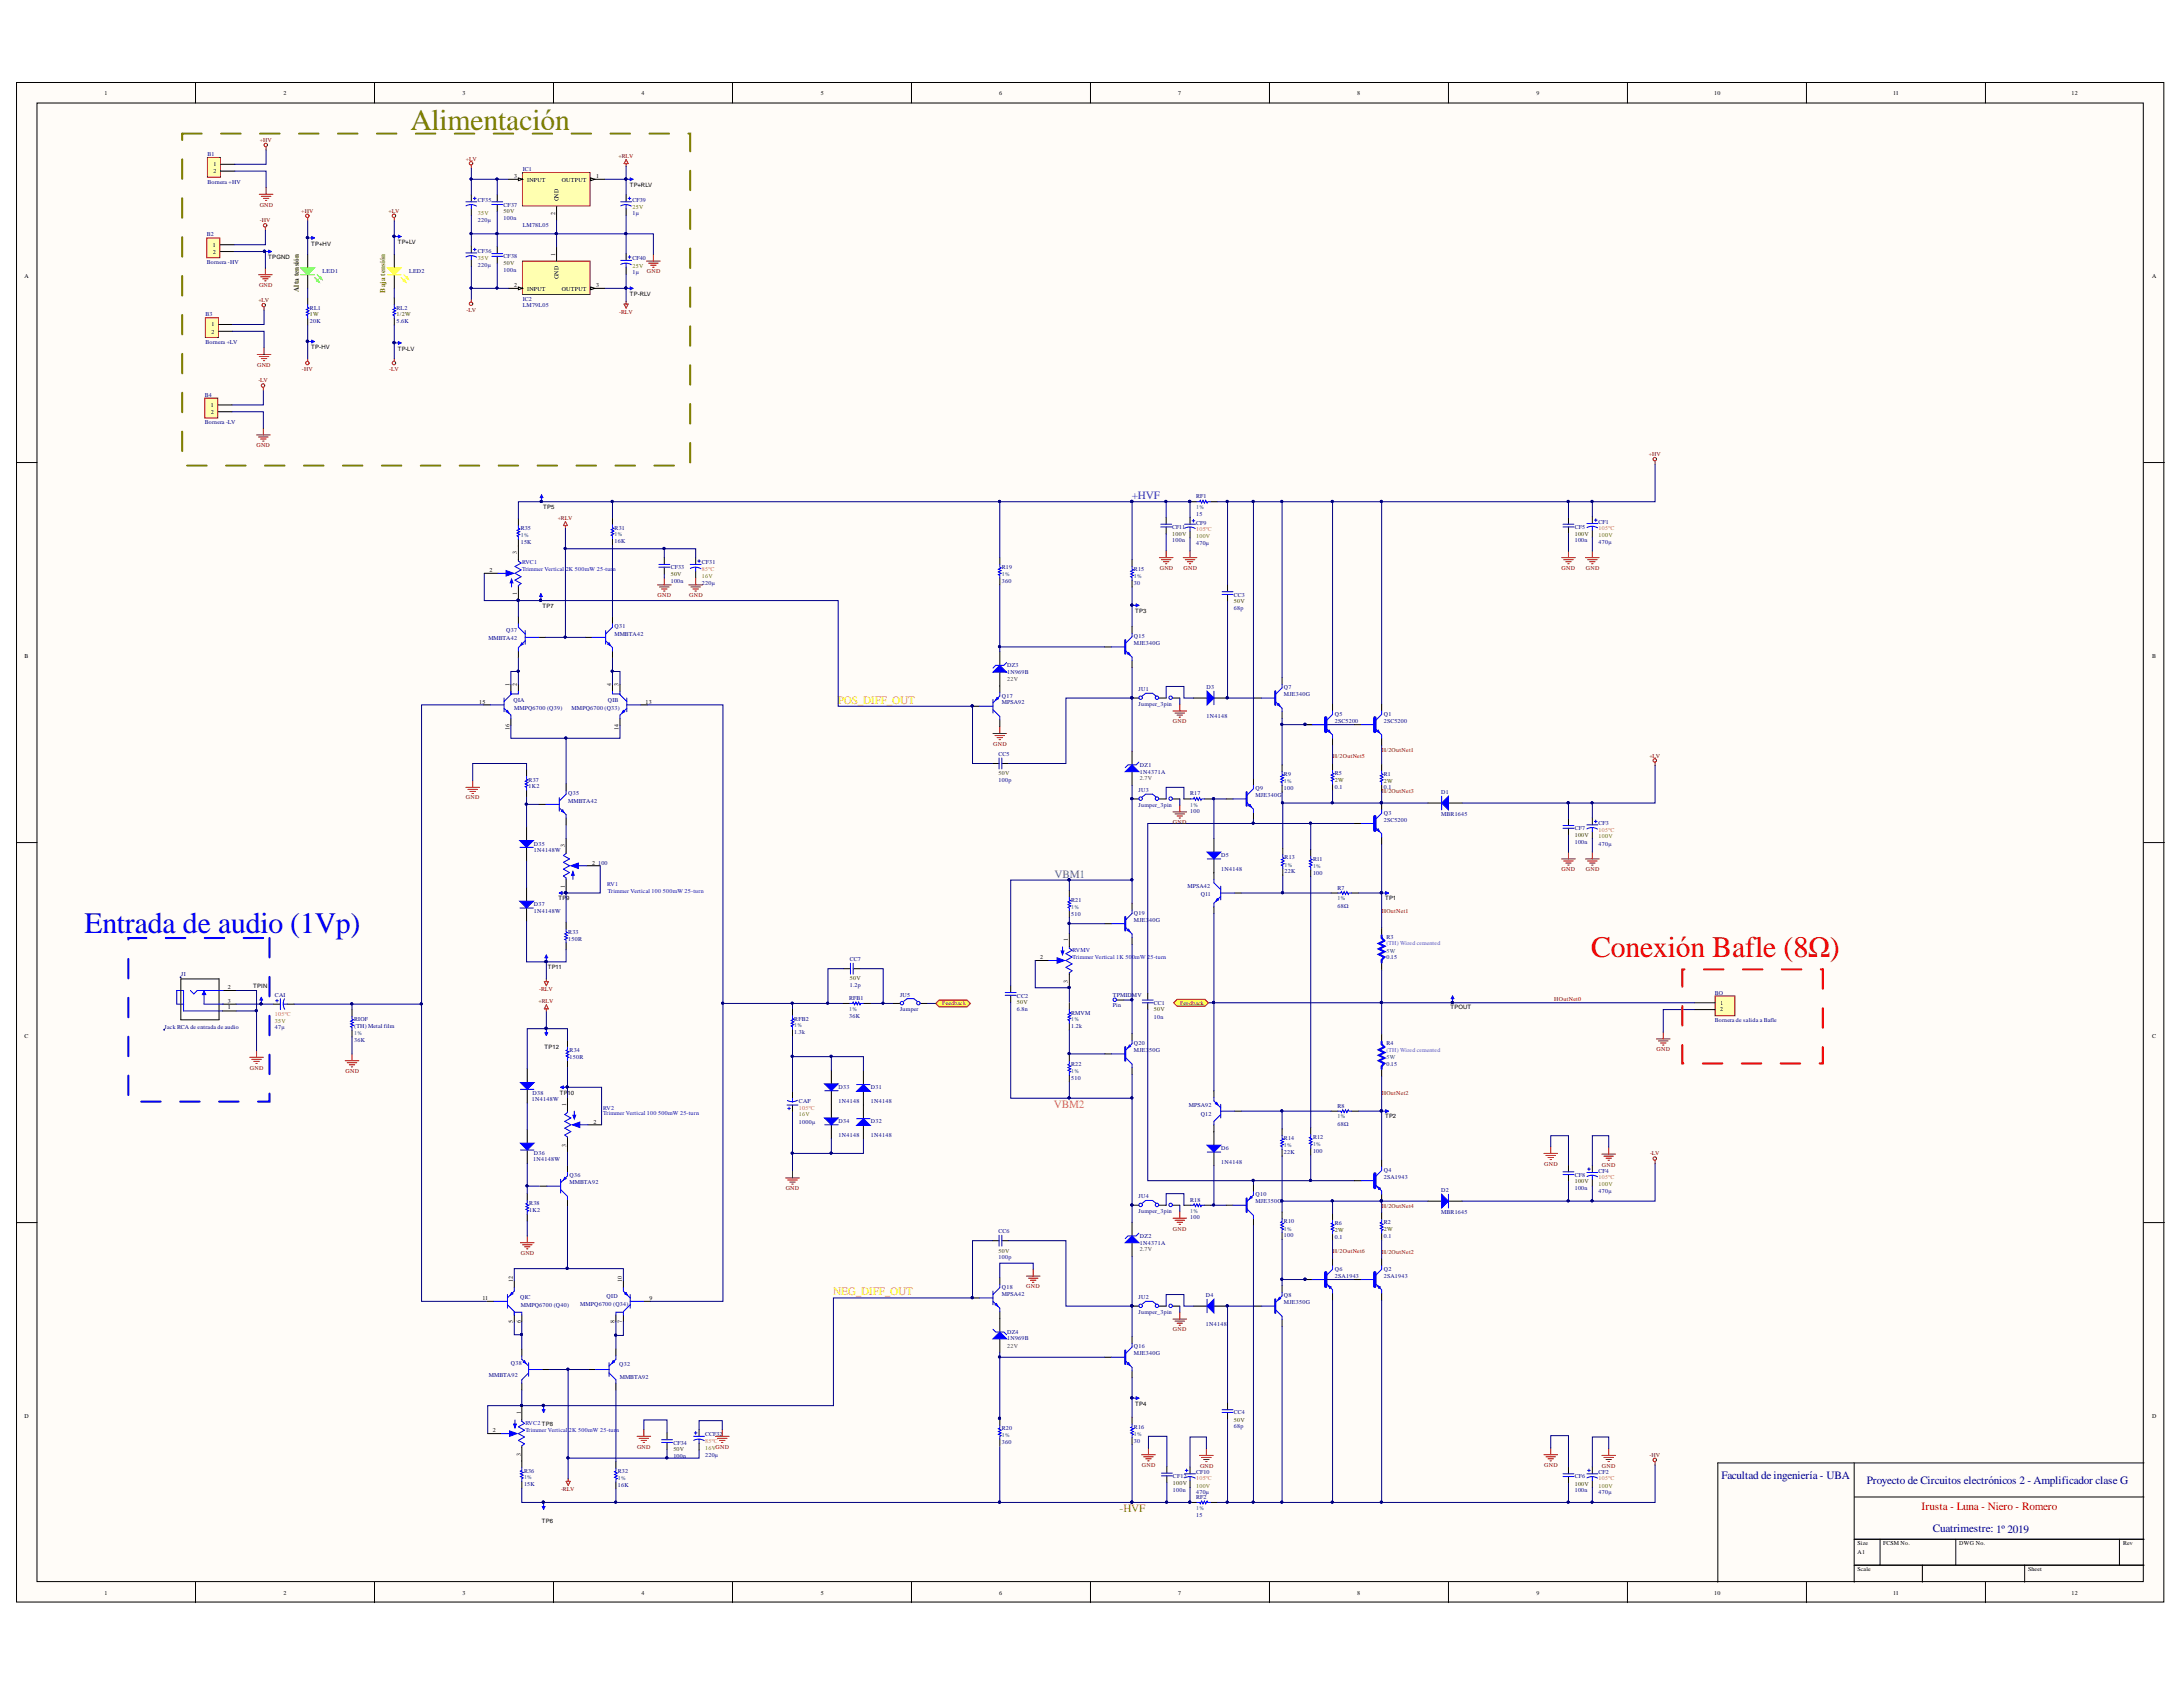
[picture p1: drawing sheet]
<svg xmlns="http://www.w3.org/2000/svg" width="279mm" height="216mm" viewBox="0 0 279 216" stroke-linecap="round" stroke-linejoin="round" font-family="sans-serif">
<defs><g id="words">
<text font-size="3.8" fill="#808000" x="52.5" y="16.7">Alimentación</text>
<text font-size="3.8" fill="#00f" x="10.8" y="119.4">Entrada de audio (1Vp)</text>
<text font-size="3.8" fill="#f00" x="203.7" y="122.4">Conexión Bafle (8Ω)</text>
<text font-size="1.4" fill="#15c" x="144.9" y="63.9">+HVF</text>
<g font-size="1.4" fill="#f90">
<text x="107.2" y="90">POS_DIFF_OUT</text>
<text x="106.6" y="165.8">NEG_DIFF_OUT</text>
</g>
<text font-size="1.4" fill="#45818e" x="135" y="112.4">VBM1</text>
<text font-size="1.4" fill="#e06666" x="134.9" y="141.8">VBM2</text>
<g font-size="1.4" fill="#000080">
<text x="220.3" y="189.3">Facultad de ingeniería - UBA</text>
<text x="238.9" y="190">Proyecto de Circuitos electrónicos 2 - Amplificador clase G</text>
<text x="247.4" y="196.1">Cuatrimestre: 1º 2019</text>
</g>
<text font-size="1.4" fill="#bf9000" x="143.3" y="193.5">-HVF</text>
<text font-size="1.4" fill="#f00" x="245.9" y="193.3">Irusta - Luna - Niero - Romero</text>
<text font-size=".9" fill="#274e13" x="38.2" y="37.4" transform="rotate(-90 38.2 37.4)">Alta tensión</text>
<text font-size=".9" fill="#808000" x="49.3" y="37.5" transform="rotate(-90 49.3 37.5)">Baja tensión</text>
<g font-size=".8">
<text x="13.4" y="12.2">1</text>
<text x="36.3" y="12.2">2</text>
<text x="59.2" y="12.2">3</text>
<text x="82.1" y="12.2">4</text>
<text x="105" y="12.2">5</text>
<text x="127.9" y="12.2">6</text>
<text x="150.8" y="12.2">7</text>
<text x="173.7" y="12.2">8</text>
<text x="196.6" y="12.2">9</text>
<text x="219.4" y="12.2">10</text>
<text x="242.3" y="12.2">11</text>
<text x="265.1" y="12.2">12</text>
<text x="27.3" y="21.3">1</text>
<text x="27.3" y="22.1">2</text>
<text x="65.8" y="22.7">3</text>
<text x="67.5" y="23.2">INPUT</text>
<text x="71.9" y="23.2">OUTPUT</text>
<text x="76.3" y="22.7">1</text>
<text x="80.6" y="23.9">TP+RLV</text>
<text x="71" y="27.6" transform="rotate(-90 71 27.6)">2</text>
<text x="71.5" y="25.8" transform="rotate(-90 71.5 25.8)">GND</text>
<text x="3.1" y="35.6">A</text>
<text x="27.2" y="31.6">1</text>
<text x="27.2" y="32.5">2</text>
<text x="34.3" y="33.1">TPGND</text>
<text x="39.8" y="31.4">TP+HV</text>
<text x="50.9" y="31.3">TP+LV</text>
<text x="71" y="32.7" transform="rotate(-90 71 32.7)">1</text>
<text x="71.5" y="35.8" transform="rotate(-90 71.5 35.8)">GND</text>
<text x="275.5" y="35.6">A</text>
<text x="27.1" y="41.8">1</text>
<text x="65.8" y="36.8">2</text>
<text x="67.5" y="37.2">INPUT</text>
<text x="71.9" y="37.2">OUTPUT</text>
<text x="76.3" y="36.8">3</text>
<text x="80.6" y="37.9">TP-RLV</text>
<text x="27.1" y="42.7">2</text>
<text x="39.8" y="44.6">TP-HV</text>
<text x="50.9" y="44.9">TP-LV</text>
<text x="27" y="52.1">1</text>
<text x="27" y="52.9">2</text>
<text x="69.5" y="65.2">TP5</text>
<text x="66.1" y="70.9" transform="rotate(-90 66.1 70.9)">3</text>
<text x="62.7" y="73.2">2</text>
<text x="66.1" y="76.2" transform="rotate(-90 66.1 76.2)">1</text>
<text x="69.4" y="77.9">TP7</text>
<text x="145.3" y="78.5">TP3</text>
<text x="3.1" y="84.2">B</text>
<text x="65.2" y="87.8" transform="rotate(-90 65.2 87.8)">1</text>
<text x="66.1" y="87.8" transform="rotate(-90 66.1 87.8)">2</text>
<text x="78.2" y="87.8" transform="rotate(-90 78.2 87.8)">4</text>
<text x="79.2" y="87.8" transform="rotate(-90 79.2 87.8)">3</text>
<text x="275.5" y="84.2">B</text>
<text x="61.3" y="90">15</text>
<text x="65.2" y="93.4" transform="rotate(-90 65.2 93.4)">16</text>
<text x="79.2" y="93.4" transform="rotate(-90 79.2 93.4)">14</text>
<text x="82.6" y="90">13</text>
<text x="72.3" y="113.6" transform="rotate(-90 72.3 113.6)">1</text>
<text x="72.3" y="108.4" transform="rotate(-90 72.3 108.4)">3</text>
<text x="75.8" y="110.7">2</text>
<text x="71.5" y="115.2">TP9</text>
<text x="177.3" y="115.2">TP1</text>
<text x="70.1" y="124">TP11</text>
<text x="133.1" y="122.8">2</text>
<text x="136.7" y="125.8" transform="rotate(-90 136.7 125.8)">3</text>
<text x="136.7" y="120.5" transform="rotate(-90 136.7 120.5)">1</text>
<text x="29.2" y="129.2">1</text>
<text x="29.2" y="128.3">3</text>
<text x="29.2" y="126.6">2</text>
<text x="32.4" y="126.5">TPIN</text>
<text x="185.6" y="129.2">TPOUT</text>
<text x="220.2" y="128.6">1</text>
<text x="220.2" y="129.4">2</text>
<text x="3.1" y="132.8">C</text>
<text x="69.7" y="134.3">TP12</text>
<text x="275.5" y="132.8">C</text>
<text x="71.6" y="140.1">TP10</text>
<text x="72.5" y="141.5" transform="rotate(-90 72.5 141.5)">1</text>
<text x="75.9" y="143.8">2</text>
<text x="177.3" y="143.1">TP2</text>
<text x="72.5" y="146.8" transform="rotate(-90 72.5 146.8)">3</text>
<text x="61.7" y="166.4">11</text>
<text x="65.6" y="164.1" transform="rotate(-90 65.6 164.1)">12</text>
<text x="79.6" y="164.1" transform="rotate(-90 79.6 164.1)">10</text>
<text x="83.1" y="166.4">9</text>
<text x="65.6" y="169.3" transform="rotate(-90 65.6 169.3)">5</text>
<text x="66.6" y="169.3" transform="rotate(-90 66.6 169.3)">6</text>
<text x="78.7" y="169.3" transform="rotate(-90 78.7 169.3)">8</text>
<text x="79.6" y="169.3" transform="rotate(-90 79.6 169.3)">7</text>
<text x="145.3" y="179.9">TP4</text>
<text x="3.1" y="181.5">D</text>
<text x="63.1" y="183.3">2</text>
<text x="66.6" y="181" transform="rotate(-90 66.6 181)">1</text>
<text x="275.5" y="181.5">D</text>
<text x="66.6" y="186.3" transform="rotate(-90 66.6 186.3)">3</text>
<text x="69.4" y="194.9">TP6</text>
<text x="237.7" y="197.7">Size</text>
<text x="241" y="197.7">FCSM No.</text>
<text x="250.8" y="197.7">DWG No.</text>
<text x="271.7" y="197.7">Rev</text>
<text x="237.7" y="201">Scale</text>
<text x="237.7" y="198.8">A1</text>
<text x="259.6" y="201">Sheet</text>
<text x="13.4" y="204.1">1</text>
<text x="36.3" y="204.1">2</text>
<text x="59.2" y="204.1">3</text>
<text x="82.1" y="204.1">4</text>
<text x="105" y="204.1">5</text>
<text x="127.9" y="204.1">6</text>
<text x="150.8" y="204.1">7</text>
<text x="173.7" y="204.1">8</text>
<text x="196.6" y="204.1">9</text>
<text x="219.4" y="204.1">10</text>
<text x="242.3" y="204.1">11</text>
<text x="265.1" y="204.1">12</text>
</g>
<g font-size=".8" fill="#000080">
<text x="26.6" y="20">B1</text>
<text x="26.6" y="23.5">Bornera +HV</text>
<text x="66.9" y="21.9">IC1</text>
<text x="61.1" y="28.4">220μ</text>
<text x="61.1" y="25.9">CF35</text>
<text x="64.4" y="28.2">100n</text>
<text x="64.4" y="26.5">CF37</text>
<text x="66.9" y="29.1">LM78L05</text>
<text x="80.9" y="27.6">1μ</text>
<text x="80.9" y="25.9">CF39</text>
<text x="26.5" y="30.3">B2</text>
<text x="26.5" y="33.7">Bornera -HV</text>
<text x="41.3" y="34.9">LED1</text>
<text x="52.4" y="34.9">LED2</text>
<text x="61.1" y="34.2">220μ</text>
<text x="61.1" y="32.4">CF36</text>
<text x="64.4" y="34.8">100n</text>
<text x="64.4" y="33.1">CF38</text>
<text x="80.9" y="35.1">1μ</text>
<text x="80.9" y="33.3">CF40</text>
<text x="26.3" y="40.5">B3</text>
<text x="39.7" y="41.3">20K</text>
<text x="39.7" y="39.7">RL1</text>
<text x="50.7" y="41.3">5.6K</text>
<text x="50.7" y="39.7">RL2</text>
<text x="66.9" y="38.5">IC2</text>
<text x="66.9" y="39.3">LM79L05</text>
<text x="26.3" y="44">Bornera +LV</text>
<text x="26.2" y="50.8">B4</text>
<text x="26.2" y="54.3">Bornera -LV</text>
<text x="153.1" y="63.7">RF1</text>
<text x="66.6" y="69.7">15K</text>
<text x="66.6" y="67.9">R35</text>
<text x="78.7" y="69.5">16K</text>
<text x="78.7" y="67.8">R31</text>
<text x="150" y="69.4">100n</text>
<text x="150" y="67.7">CF11</text>
<text x="153.1" y="66">15</text>
<text x="153.1" y="69.7">470μ</text>
<text x="153.1" y="67.1">CF9</text>
<text x="201.5" y="69.4">100n</text>
<text x="201.5" y="67.7">CF5</text>
<text x="204.6" y="69.7">470μ</text>
<text x="204.6" y="67">CF1</text>
<text x="85.8" y="74.6">100n</text>
<text x="85.8" y="72.9">CF33</text>
<text x="89.8" y="74.8">220μ</text>
<text x="89.8" y="72.2">CF31</text>
<text x="128.2" y="74.6">360</text>
<text x="128.2" y="72.9">R19</text>
<text x="145.1" y="74.8">30</text>
<text x="145.1" y="73.1">R15</text>
<text x="157.9" y="76.3">CC3</text>
<text x="62.5" y="81.9">MMBTA42</text>
<text x="64.8" y="80.8">Q37</text>
<text x="78.7" y="80.4">Q31</text>
<text x="78.7" y="81.3">MMBTA42</text>
<text x="145.1" y="81.7">Q15</text>
<text x="145.1" y="82.5">MJE340G</text>
<text x="157.9" y="78.1">68p</text>
<text x="65.7" y="89.8">QIA</text>
<text x="77.8" y="89.9">QIB</text>
<text x="128.2" y="89.3">Q17</text>
<text x="128.9" y="85.4">DZ3</text>
<text x="128.9" y="86.2">1N969B</text>
<text x="145.7" y="88.4">JU1</text>
<text x="154.4" y="88.2">D3</text>
<text x="164.3" y="88.2">Q7</text>
<text x="164.3" y="89.1">MJE340G</text>
<text x="65.8" y="90.9">MMPQ6700 (Q39)</text>
<text x="73.2" y="90.9">MMPQ6700 (Q33)</text>
<text x="128.2" y="90.1">MPSA92</text>
<text x="145.7" y="90.3">Jumper_3pin</text>
<text x="154.4" y="91.9">1N4148</text>
<text x="170.8" y="91.6">Q5</text>
<text x="170.8" y="92.5">2SC5200</text>
<text x="177.1" y="91.6">Q1</text>
<text x="177.1" y="92.5">2SC5200</text>
<text x="67.7" y="100">R37</text>
<text x="67.7" y="100.9">1K2</text>
<text x="72.7" y="101.8">Q35</text>
<text x="127.8" y="100.1">100p</text>
<text x="127.8" y="96.7">CC5</text>
<text x="145.7" y="101.4">JU3</text>
<text x="145.9" y="98.2">DZ1</text>
<text x="145.9" y="99">1N4371A</text>
<text x="152.3" y="101.8">R17</text>
<text x="160.7" y="101.1">Q9</text>
<text x="160.7" y="102">MJE340G</text>
<text x="164.3" y="101.1">100</text>
<text x="164.3" y="99.3">R9</text>
<text x="170.8" y="100.9">0.1</text>
<text x="170.8" y="99.2">R5</text>
<text x="177.1" y="101">0.1</text>
<text x="177.1" y="99.3">R1</text>
<text x="184.5" y="101.6">D1</text>
<text x="72.7" y="102.7">MMBTA42</text>
<text x="145.7" y="103.2">Jumper_3pin</text>
<text x="152.3" y="104.1">100</text>
<text x="177.1" y="104.2">Q3</text>
<text x="177.1" y="105.2">2SC5200</text>
<text x="184.5" y="104.4">MBR1645</text>
<text x="201.5" y="106.3">CF7</text>
<text x="204.6" y="105.6">CF3</text>
<text x="68.3" y="108.2">D35</text>
<text x="68.3" y="109.1">1N4148W</text>
<text x="76.5" y="110.7">100</text>
<text x="152" y="113.6">MPSA42</text>
<text x="156.3" y="111.4">1N4148</text>
<text x="156.3" y="109.7">D5</text>
<text x="164.4" y="111.8">22K</text>
<text x="164.4" y="110">R13</text>
<text x="168.1" y="111.9">100</text>
<text x="168.1" y="110.2">R11</text>
<text x="171.2" y="113.9">R7</text>
<text x="201.5" y="108">100n</text>
<text x="204.6" y="108.2">470μ</text>
<text x="68.3" y="116">D37</text>
<text x="68.3" y="116.8">1N4148W</text>
<text x="72.7" y="119.5">R33</text>
<text x="137.1" y="117.2">510</text>
<text x="137.1" y="115.4">R21</text>
<text x="145.1" y="117.1">Q19</text>
<text x="145.1" y="117.9">MJE3</text>
<text x="147.1" y="117.9">40G</text>
<text x="153.7" y="114.7">Q11</text>
<text x="171.2" y="116.2">68Ω</text>
<text x="23.2" y="125">JI</text>
<text x="72.7" y="120.4">150R</text>
<text x="108.8" y="123">CC7</text>
<text x="177.4" y="122.8">0.15</text>
<text x="177.4" y="120.1">R3</text>
<text x="21.1" y="131.6">Jack RCA de entrada de audio</text>
<text x="35.2" y="131.7">47μ</text>
<text x="35.2" y="127.6">CAI</text>
<text x="45.3" y="131.6">(TH) Metal film</text>
<text x="45.3" y="130.7">RIOF</text>
<text x="101.7" y="130.6">RFB2</text>
<text x="108.7" y="130.3">36K</text>
<text x="108.7" y="128">RFB1</text>
<text x="108.8" y="126.3">1.2p</text>
<text x="115.2" y="127.6">JU5</text>
<text x="115.2" y="129.4">Jumper</text>
<text x="130.2" y="129.4">6.8n</text>
<text x="130.2" y="127.7">CC2</text>
<text x="137.1" y="131.6">1.2k</text>
<text x="137.1" y="129.9">RMVM</text>
<text x="142.4" y="127.6">TPMIDMV</text>
<text x="142.4" y="128.9">Pin</text>
<text x="147.7" y="130.4">10n</text>
<text x="147.7" y="128.6">CC1</text>
<text x="219.5" y="127.3">BO</text>
<text x="219.5" y="130.8">Bornera de salida a Bafle</text>
<text x="45.3" y="133.3">36K</text>
<text x="72.9" y="134.6">R34</text>
<text x="72.9" y="135.5">150R</text>
<text x="101.7" y="132.3">1.3k</text>
<text x="137.1" y="136.5">R22</text>
<text x="145.1" y="133.7">Q20</text>
<text x="145.1" y="134.6">MJE3</text>
<text x="147.1" y="134.6">50G</text>
<text x="177.4" y="136.4">0.15</text>
<text x="177.4" y="133.7">R4</text>
<text x="68.1" y="140.9">1N4148W</text>
<text x="68.2" y="140.2">D38</text>
<text x="102.3" y="143.8">1000μ</text>
<text x="102.3" y="141.2">CAF</text>
<text x="107.3" y="141.1">1N4148</text>
<text x="107.3" y="139.3">D33</text>
<text x="107.3" y="143.7">D34</text>
<text x="111.5" y="143.7">D32</text>
<text x="111.5" y="141.1">1N4148</text>
<text x="111.5" y="139.4">D31</text>
<text x="137.1" y="138.2">510</text>
<text x="152.2" y="141.6">MPSA92</text>
<text x="153.7" y="142.8">Q12</text>
<text x="171.2" y="141.8">R8</text>
<text x="68.3" y="148.5">1N4148W</text>
<text x="68.3" y="147.9">D36</text>
<text x="107.3" y="145.5">1N4148</text>
<text x="111.5" y="145.5">1N4148</text>
<text x="156.3" y="149">1N4148</text>
<text x="156.3" y="147.2">D6</text>
<text x="164.3" y="147.7">22K</text>
<text x="164.3" y="145.9">R14</text>
<text x="168.1" y="147.5">100</text>
<text x="168.1" y="145.8">R12</text>
<text x="171.2" y="144.1">68Ω</text>
<text x="177.1" y="150">Q4</text>
<text x="67.7" y="154.2">R38</text>
<text x="67.7" y="155.1">1K2</text>
<text x="72.9" y="150.7">Q36</text>
<text x="72.9" y="151.5">MMBTA92</text>
<text x="145.7" y="153.4">JU4</text>
<text x="145.7" y="155.2">Jumper_3pin</text>
<text x="152.3" y="153.8">R18</text>
<text x="160.7" y="153.1">Q10</text>
<text x="160.7" y="154">MJE350G</text>
<text x="177.1" y="150.8">2SA1943</text>
<text x="184.5" y="152.6">D2</text>
<text x="184.5" y="155.4">MBR1645</text>
<text x="201.5" y="152.3">100n</text>
<text x="201.5" y="150.6">CF8</text>
<text x="204.6" y="152.7">470μ</text>
<text x="204.6" y="150.1">CF4</text>
<text x="127.8" y="161.1">100p</text>
<text x="127.8" y="157.8">CC6</text>
<text x="145.9" y="158.4">DZ2</text>
<text x="145.9" y="159.3">1N4371A</text>
<text x="152.3" y="156.1">100</text>
<text x="164.3" y="158.4">100</text>
<text x="164.3" y="156.6">R10</text>
<text x="170.8" y="158.5">0.1</text>
<text x="170.8" y="156.7">R6</text>
<text x="177.1" y="158.4">0.1</text>
<text x="177.1" y="156.7">R2</text>
<text x="66.6" y="166.3">QIC</text>
<text x="66.6" y="167.2">MMPQ6700 (Q40)</text>
<text x="74.3" y="167.1">MMPQ6700 (Q34)</text>
<text x="77.6" y="166.1">QID</text>
<text x="128.2" y="164.9">Q18</text>
<text x="128.2" y="165.9">MPSA42</text>
<text x="145.7" y="166.3">JU2</text>
<text x="154.4" y="166">D4</text>
<text x="164.3" y="166">Q8</text>
<text x="164.3" y="166.9">MJE350G</text>
<text x="170.8" y="162.7">Q6</text>
<text x="170.8" y="163.5">2SA1943</text>
<text x="177.1" y="162.7">Q2</text>
<text x="177.1" y="163.5">2SA1943</text>
<text x="128.9" y="170.7">DZ4</text>
<text x="128.9" y="171.5">1N969B</text>
<text x="145.1" y="172.6">Q16</text>
<text x="145.1" y="173.4">MJE340G</text>
<text x="145.7" y="168.2">Jumper_3pin</text>
<text x="154.4" y="169.7">1N4148</text>
<text x="62.6" y="176.3">MMBTA92</text>
<text x="65.4" y="174.8">Q38</text>
<text x="79.2" y="174.8">Q32</text>
<text x="79.3" y="176.4">MMBTA92</text>
<text x="86.2" y="184.9">CF34</text>
<text x="90.2" y="183.8">CCF32</text>
<text x="128.2" y="184.8">360</text>
<text x="128.2" y="183">R20</text>
<text x="145.1" y="184.6">30</text>
<text x="145.1" y="182.9">R16</text>
<text x="157.9" y="182.8">68p</text>
<text x="157.9" y="181">CC4</text>
<text x="67.1" y="190.2">15K</text>
<text x="67.1" y="188.5">R36</text>
<text x="79.1" y="190.3">16K</text>
<text x="79.1" y="188.5">R32</text>
<text x="86.2" y="186.6">100n</text>
<text x="90.2" y="186.4">220μ</text>
<text x="150.1" y="190.9">100n</text>
<text x="150.1" y="189.1">CF12</text>
<text x="153.1" y="191.8">RF2</text>
<text x="153.1" y="191.2">470μ</text>
<text x="153.1" y="188.6">CF10</text>
<text x="201.5" y="191">100n</text>
<text x="201.5" y="189.2">CF6</text>
<text x="204.6" y="191.2">470μ</text>
<text x="204.6" y="188.6">CF2</text>
<text x="153.1" y="194.1">15</text>
</g>
<g font-size=".8" fill="#800000">
<text x="33.2" y="18.2">+HV</text>
<text x="59.6" y="20.5">+LV</text>
<text x="79.2" y="20.2">+RLV</text>
<text x="33.2" y="26.5">GND</text>
<text x="33.2" y="28.4">-HV</text>
<text x="38.6" y="27.2">+HV</text>
<text x="49.7" y="27.2">+LV</text>
<text x="82.8" y="35">GND</text>
<text x="33.1" y="38.6">+LV</text>
<text x="33.2" y="36.8">GND</text>
<text x="59.7" y="39.9">-LV</text>
<text x="79.2" y="40.2">-RLV</text>
<text x="32.9" y="46.9">GND</text>
<text x="38.7" y="47.4">-HV</text>
<text x="49.8" y="47.4">-LV</text>
<text x="33.1" y="49">-LV</text>
<text x="32.8" y="57.2">GND</text>
<text x="211" y="58.3">+HV</text>
<text x="71.4" y="66.5">+RLV</text>
<text x="84.2" y="76.4">GND</text>
<text x="88.2" y="76.4">GND</text>
<text x="148.4" y="73">GND</text>
<text x="151.5" y="73">GND</text>
<text x="199.9" y="73">GND</text>
<text x="203" y="73">GND</text>
<text x="127.1" y="95.5">GND</text>
<text x="150.1" y="92.6">GND</text>
<text x="170.6" y="97.1">H/2OutNet5</text>
<text x="176.8" y="101.5">H/2OutNet3</text>
<text x="176.8" y="96.2">H/2OutNet1</text>
<text x="211.1" y="97">+LV</text>
<text x="59.6" y="102.3">GND</text>
<text x="150.1" y="105.5">GND</text>
<text x="199.9" y="111.5">GND</text>
<text x="203" y="111.5">GND</text>
<text x="176.8" y="116.8">HOutNet1</text>
<text x="68.9" y="128.4">+RLV</text>
<text x="69" y="126.8">-RLV</text>
<text x="120.6" y="128.7">Feedback</text>
<text x="151.1" y="128.6">Feedback</text>
<text x="198.9" y="128.2">HOutNet0</text>
<text x="32" y="136.9">GND</text>
<text x="44.2" y="137.3">GND</text>
<text x="212" y="134.5">GND</text>
<text x="176.8" y="140.2">HOutNet2</text>
<text x="197.7" y="149.2">GND</text>
<text x="205" y="149.3">GND</text>
<text x="211.2" y="147.9">-LV</text>
<text x="100.6" y="152.3">GND</text>
<text x="176.8" y="154.5">H/2OutNet4</text>
<text x="66.6" y="160.6">GND</text>
<text x="150.1" y="157.5">GND</text>
<text x="170.6" y="160.3">H/2OutNet6</text>
<text x="176.8" y="160.5">H/2OutNet2</text>
<text x="131.3" y="164.9">GND</text>
<text x="150.1" y="170.4">GND</text>
<text x="81.5" y="185.4">GND</text>
<text x="71.8" y="190.8">-RLV</text>
<text x="146.1" y="187.8">GND</text>
<text x="153.6" y="187.9">GND</text>
<text x="197.7" y="187.8">GND</text>
<text x="205" y="187.9">GND</text>
<text x="211.1" y="186.4">-HV</text>
</g>
<g font-size=".8" fill="#808000">
<text x="61.1" y="27.6">35V</text>
<text x="80.9" y="26.7">25V</text>
<text x="61.1" y="33.2">35V</text>
<text x="80.9" y="34.2">25V</text>
<text x="153.1" y="68.8">100V</text>
<text x="204.6" y="68.7">100V</text>
<text x="89.8" y="74">16V</text>
<text x="204.6" y="107.3">100V</text>
<text x="35.2" y="130.9">35V</text>
<text x="102.3" y="142.9">16V</text>
<text x="204.6" y="151.8">100V</text>
<text x="90.2" y="185.6">16VGND</text>
<text x="153.1" y="190.4">100V</text>
<text x="204.6" y="190.4">100V</text>
</g>
<g font-size=".8" fill="#274e13">
<text x="64.4" y="27.3">50V</text>
<text x="64.4" y="33.9">50V</text>
<text x="150" y="68.6">100V</text>
<text x="201.5" y="68.6">100V</text>
<text x="85.8" y="73.7">50V</text>
<text x="157.9" y="77.2">50V</text>
<text x="127.8" y="99.2">50V</text>
<text x="201.5" y="107.1">100V</text>
<text x="108.8" y="125.5">50V</text>
<text x="130.2" y="128.5">50V</text>
<text x="147.7" y="129.4">50V</text>
<text x="201.5" y="151.4">100V</text>
<text x="127.8" y="160.3">50V</text>
<text x="86.2" y="185.7">50V</text>
<text x="157.9" y="181.9">50V</text>
<text x="150.1" y="190.1">100V</text>
<text x="201.5" y="190.1">100V</text>
</g>
<g font-size=".8" fill="#008000">
<text x="39.7" y="40.5">1W</text>
<text x="50.7" y="40.5">1/2W</text>
<text x="170.8" y="100.1">2W</text>
<text x="177.1" y="100.2">2W</text>
<text x="170.8" y="157.7">2W</text>
<text x="177.1" y="157.6">2W</text>
</g>
<g font-size=".8" fill="#008080">
<text x="153.1" y="65.2">1%</text>
<text x="66.6" y="68.7">1%</text>
<text x="78.7" y="68.6">1%</text>
<text x="128.2" y="73.7">1%</text>
<text x="145.1" y="74">1%</text>
<text x="164.3" y="100.3">1%</text>
<text x="152.3" y="103.2">1%</text>
<text x="164.4" y="110.9">1%</text>
<text x="168.1" y="111.1">1%</text>
<text x="137.1" y="116.3">1%</text>
<text x="171.2" y="115.2">1%</text>
<text x="177.4" y="121.9">5W</text>
<text x="101.7" y="131.5">1%</text>
<text x="108.7" y="129.4">1%</text>
<text x="137.1" y="130.7">1%</text>
<text x="45.3" y="132.4">1%</text>
<text x="137.1" y="137.3">1%</text>
<text x="177.4" y="135.5">5W</text>
<text x="171.2" y="143.1">1%</text>
<text x="164.3" y="146.9">1%</text>
<text x="168.1" y="146.7">1%</text>
<text x="152.3" y="155.2">1%</text>
<text x="164.3" y="157.5">1%</text>
<text x="128.2" y="183.9">1%</text>
<text x="145.1" y="183.7">1%</text>
<text x="67.1" y="189.3">1%</text>
<text x="79.1" y="189.4">1%</text>
<text x="153.1" y="193.3">1%</text>
</g>
<g font-size=".8" fill="#e06666">
<text x="153.1" y="68">105ºC</text>
<text x="204.6" y="67.9">105ºC</text>
<text x="89.8" y="73.1">85ºC</text>
<text x="204.6" y="106.4">105ºC</text>
<text x="35.2" y="130">105ºC</text>
<text x="102.3" y="142">105ºC</text>
<text x="204.6" y="150.9">105ºC</text>
<text x="90.2" y="184.7">85ºC</text>
<text x="153.1" y="189.5">105ºC</text>
<text x="204.6" y="189.5">105ºC</text>
</g>
<g font-size=".8" fill="#00f">
<text x="66.8" y="72.2">RVC1</text>
<text x="66.8" y="73.1">Trimmer Vertical</text>
<text x="72.4" y="73.1">2K 500mW 25-turn</text>
<text x="77.7" y="113.4">RV1</text>
<text x="77.8" y="114.3">Trimmer Vertical 100</text>
<text x="84.8" y="114.3">500mW 25-turn</text>
<text x="137.3" y="121.8">RVMV</text>
<text x="137.3" y="122.7">Trimmer Vertical 1K 500mW 25-turn</text>
<text x="77.2" y="142">RV2</text>
<text x="77.2" y="142.7">Trimmer Vertical 100</text>
<text x="84.2" y="142.7">500mW 25-turn</text>
<text x="67.2" y="182.4">RVC2 TP8</text>
<text x="67.2" y="183.2">Trimmer Vertical</text>
<text x="72.8" y="183.2">2K 500mW 25-turn</text>
</g>
<g font-size=".8" fill="#434343">
<text x="128.9" y="87.2">22V</text>
<text x="145.9" y="99.8">2.7V</text>
<text x="145.9" y="160.1">2.7V</text>
<text x="128.9" y="172.5">22V</text>
</g>
<g font-size=".8" fill="#90f">
<text x="177.4" y="121">(TH) Wired cemented</text>
<text x="177.4" y="134.6">(TH) Wired cemented</text>
</g>
</g></defs>
<g fill="#fffcf8" stroke="#000" stroke-width=".13">
<path d="M2.1 10.6h274.8v194.4h-274.8z"/>
<path d="M4.7 13.2h269.6v189.2h-269.6z"/>
</g>
<g fill="none" stroke="#000" stroke-width=".13">
<path d="M25 10.6v2.6M47.9 10.6v2.6M70.8 10.6v2.6M93.8 10.6v2.6M116.7 10.6v2.6M139.6 10.6v2.6M162.5 10.6v2.6M185.4 10.6v2.6M208.3 10.6v2.6M231.2 10.6v2.6M254.1 10.6v2.6M2.1 59.2h2.6"/>
<path d="M274.4 59.2h2.6M66.3 79v.8M78.4 79v.8M61.9 90.2h.9M65.4 87.6v.9M65.4 92v.8M66.3 83.3v.9M66.3 87.6v.9M69 81.6h.8M74.9 81.6h.9M78.4 83.3v.9M78.4 87.6v.9"/>
<path d="M79.4 87.6v.9M79.4 92v.8M82 90.2h.8M2.1 107.8h2.6M69 102.9h.8M72.5 100.3v.9M72.5 104.7v.9M72.5 118v.9M274.4 107.8h2.6M72.5 120.7v.8M2.1 156.5h2.6M69.1 151.8h.9"/>
<path d="M72.6 149.2v.9M72.6 153.5v.9M274.4 156.5h2.6M62.3 166.5h.9M65.8 163.9v.9M65.8 168.3v.9M66.8 168.3v.9M78.8 168.3v.9M79.8 163.9v.9M79.8 168.3v.9M82.4 166.5h.9M237.3 187.2v15.3"/>
<path d="M237.3 191.6h37.1M237.3 197h37.1M240.6 197v3.3M250.3 197v3.3M271.3 197v3.3M274.4 187.2h-54.5v15.3M25 202.5v2.6M47.9 202.5v2.6M70.8 202.5v2.6M93.8 202.5v2.6M116.7 202.5v2.6M139.6 202.5v2.6"/>
<path d="M162.5 202.5v2.6M185.4 202.5v2.6M208.3 202.5v2.6M231.2 202.5v2.6M237.3 200.3h37.1M246 200.3v2.2M254.1 202.5v2.6M259.1 200.3v2.2"/>
</g>
<g fill="none" stroke="#00f" stroke-width=".13">
<path d="M66.3 79.8v.5l.9 .8M78.4 79.8v.5l-.9 .8M62.8 90.2h1.7M64.5 89.3v1.8M64.5 90.6l.9 .9v.5M64.8 91.1l.2-.2 .1 .4zM65.4 88.5v.4l-.9 .9M66.3 88.5v.3h-.9M66.8 82.3l.2 .1-.4 .2zM67.2 81.6h1.8M67.2 80.7v1.7M67.2 82l-.9 .9v.4"/>
<path d="M75.8 81.6h1.7M77.5 80.7v1.7M77.5 82l.9 .9v.4M77.8 82.4l.2-.1 .1 .3zM78.4 88.5v.3h1M79.4 88.5v.4l.8 .9M79.8 90.9l.2 .2-.4 .2zM80.2 90.2h1.8M80.2 89.3v1.8M80.2 90.6l-.8 .9v.5M69.8 102.9h1.8M71.6 102.1v1.7"/>
<path d="M71.6 103.4l.9 .9v.4M71.8 103.8l.2-.2 .2 .4zM72.5 118.9v.4h.1l-.3 .2 .3 .2-.3 .2 .3 .1-.3 .2 .2 .1v.4M72.5 101.2v.4l-.9 .9M73.3 111.7v.8M70 151.8h1.8M71.8 150.9v1.8M71.8 152.2l.8 .9v.4M72.3 150.7l.2 .1-.4 .2zM72.6 150.1v.4l-.8 .9M63.2 166.5h1.8M65 165.7v1.7"/>
<path d="M65 167l.8 .9v.4M65.5 165.4l.1 .2-.3 .2zM65.8 167.9h1v.4M65.8 164.8v.4l-.8 .9M79.8 167.9h-1v.4M79.8 164.8v.4l.9 .9M80 165.6l.1-.2 .2 .4zM80.7 166.5h1.7M80.7 165.7v1.7M80.7 167l-.9 .9v.4"/>
</g>
<path d="M73.3 111.5l.2 .5h-.3z" fill="#00f"/>
<path d="M72.5 109.2l-.4 .3 .8 .4-.8 .5 .8 .4-.8 .4 .8 .5-.8 .4 .4 .3v.1M73.3 111.5l.2 .5h-.3zM73.3 110.8h1.8" fill="none" stroke="#00f" stroke-width=".13"/>
<path d="M72.5 107.3v1.9M72.5 112.5v1.8M75.1 110.8h1.7" fill="none" stroke="#000" stroke-width=".13"/>
<circle cx="72.4" cy="114.3" r=".13" fill="#000080" stroke="#000080" stroke-width=".13"/>
<path d="M73.1 110.8l.9-.4v.7z" fill="#00f"/>
<path d="M67.4 99.4v.3l.2 .1-.4 .2 .4 .2-.4 .1 .4 .2-.4 .2 .2 .1v.3M73.1 110.8l.9-.4v.7z" fill="none" stroke="#00f" stroke-width=".13"/>
<circle cx="72.4" cy="114.3" r=".13" fill="#000080" stroke="#000080" stroke-width=".13"/>
<path d="M60.5 99.9v.9M59.6 100.8h1.8M59.9 101h1.2M60.2 101.3h.6M60.4 101.6h.2" fill="none" stroke="#800000" stroke-width=".13"/>
<path d="M67.4 98.5v.9M67.4 101.1v.9M67.4 105.8v1.8M67.4 108.4v1.8" fill="none" stroke="#000" stroke-width=".13"/>
<path d="M66.5 107.6h1.8l-.9 .8z" fill="#00f"/>
<path d="M66.5 107.6h1.8l-.9 .8zM66.5 108.4h1.8" fill="none" stroke="#00f" stroke-width=".13"/>
<path d="M67.4 113.6v1.7M67.4 116.2v1.8" fill="none" stroke="#000" stroke-width=".13"/>
<path d="M66.5 115.3h1.8l-.9 .9z" fill="#00f"/>
<path d="M66.5 115.3h1.8l-.9 .9zM66.5 116.2h1.8M72.6 134v.4h-.1l.3 .2-.3 .2 .3 .2-.3 .1 .3 .2-.2 .1v.3M73.5 142.2v.9" fill="none" stroke="#00f" stroke-width=".13"/>
<path d="M72.6 133.1v.9M72.6 135.7v.9" fill="none" stroke="#000" stroke-width=".13"/>
<path d="M73.3 142.7h.4l-.2 .5z" fill="#00f"/>
<path d="M72.6 142.2v.2l-.3 .2 .8 .5-.8 .4 .8 .4-.8 .5 .8 .4-.8 .5 .3 .2M73.3 142.7h.4l-.2 .5zM73.5 143.9h1.7" fill="none" stroke="#00f" stroke-width=".13"/>
<path d="M72.6 140.5v1.7M72.6 145.5v1.9M75.2 143.9h1.8" fill="none" stroke="#000" stroke-width=".13"/>
<path d="M73.2 143.9l1-.3v.7z" fill="#00f"/>
<path d="M67.5 153.6v.4l-.2 .1 .4 .1-.4 .2 .4 .2-.4 .2 .4 .1-.2 .1v.4M73.2 143.9l1-.3v.7z" fill="none" stroke="#00f" stroke-width=".13"/>
<path d="M67.5 144.6v1.7M67.5 147.2v1.7M67.5 152.8v.8M67.5 155.4v.9" fill="none" stroke="#000" stroke-width=".13"/>
<path d="M66.6 146.3h1.8l-.9 .9z" fill="#00f"/>
<path d="M66.6 146.3h1.8l-.9 .9zM66.6 147.2h1.7" fill="none" stroke="#00f" stroke-width=".13"/>
<path d="M67.5 136.8v1.7M67.5 139.4v1.8" fill="none" stroke="#000" stroke-width=".13"/>
<path d="M66.6 138.5h1.8l-.9 .9z" fill="#00f"/>
<g fill="none" stroke="#00f" stroke-width=".13">
<path d="M66.3 67.3v.3l.2 .1-.3 .2 .3 .1-.3 .2 .3 .2-.3 .2 .1 .1v.3M78.4 67.2v.3l.2 .1-.4 .2 .4 .2-.4 .1 .4 .2-.4 .2 .2 .1v.3M26.1 127.2v1.3M66.6 138.5h1.8l-.9 .9zM66.6 139.4h1.7M66.8 173.5v.5l.9 .8M67 174.3l.1-.2 .2 .4zM67.7 175.3h1.7M67.7 174.4v1.7M67.7 175.7l-.9 .9v.4M76.2 175.3h1.8M78 174.4v1.7"/>
<path d="M78 175.7l.8 .9v.4M78.5 174.1l.2 .2-.4 .2zM78.8 173.5v.5l-.8 .8M66.8 187.8v.4l-.2 .1 .4 .1-.4 .2 .4 .2-.4 .2 .4 .1-.2 .1v.4M78.8 187.9v.4l-.1 .1 .3 .1-.3 .2 .3 .2-.3 .2 .3 .1-.2 .1v.4"/>
</g>
<g fill="none" stroke="#800000" stroke-width=".13">
<path d="M44.2 135.7h1.7M44.4 136h1.3M44.7 136.3h.7M45 136.5h.1M45.1 134.9v.8M69.7 125.6h.5l-.3 .6zM69.9 125.3v.3M69.9 129.1v.4M69.9 128.6l.3 .5h-.5zM66.6 159h1.8M66.9 159.3h1.2M67.1 159.6h.7"/>
<path d="M67.4 159.8h.2M67.5 158.2v.8"/>
</g>
<g fill="none" stroke="#000" stroke-width=".13">
<path d="M66.3 66.4v.9M66.3 69v.9M78.4 66.3v.9M78.4 68.9v.9M66.8 172.7v.8M66.8 177v.9M69.4 175.3h.9M75.3 175.3h.9M78.8 172.7v.8M78.8 177v.9M66.8 187v.8M66.8 189.6v.8"/>
<path d="M78.8 187v.9M78.8 189.7v.8"/>
</g>
<path d="M26.1 126.9l.2 .4h-.4z" fill="#00f"/>
<path d="M23.5 128.5h-.9v-1.7h.9v2.6h5M24.4 126.8l.4 .4 .4-.4h3.4M26.1 126.9l.2 .4h-.4zM26.1 128.5h2.5M45.1 130.1v.3l.1 .1-.3 .2 .3 .2-.3 .1 .3 .2-.3 .2 .2 .1v.3" fill="none" stroke="#00f" stroke-width=".13"/>
<path d="M23.1 125.3h4.9v5.2h-4.9zM28.5 129.4h1.7M28.5 128.5h1.7M28.5 126.8h1.7M45.1 129.2v.9M45.1 131.8v.9" fill="none" stroke="#000" stroke-width=".13"/>
<g fill="#000080" stroke="#000080" stroke-width=".13">
<circle cx="23.1" cy="125.1" r=".04"/>
<circle cx="21" cy="131.8" r=".05"/>
</g>
<path d="M32 135.3h1.7M32.2 135.6h1.2M32.5 135.8h.7M32.7 136.1h.2M32.8 134.4v.9" fill="none" stroke="#800000" stroke-width=".13"/>
<path d="M26.6 20.2h1.6v2.5h-1.6z" fill="#ffffb0" stroke="#800000" stroke-width=".13"/>
<path d="M28.3 21h1.7M28.3 21.9h1.7M39.4 32.5v1.8M39.4 35.2v1.7" fill="none" stroke="#000" stroke-width=".13"/>
<g fill="none" stroke="#800000" stroke-width=".13">
<path d="M34.1 18.8v.4M33.2 24.9h1.7M33.4 25.1h1.3M33.7 25.4h.7M34 25.7h.1M34.1 24v.9"/>
<circle cx="34" cy="18.5" r=".22"/>
</g>
<path d="M38.5 34.3h1.8l-.9 .9z" fill="#0f0"/>
<path d="M38.5 34.3h1.8l-.9 .9zM40.3 35.5l.6 .6M40.6 35.2l.6 .6" fill="none" stroke="#0f0" stroke-width=".13"/>
<path d="M40.5 35.9l.2-.1 .2 .3z" fill="#0f0"/>
<path d="M40.5 35.9l.2-.1 .2 .3z" fill="none" stroke="#0f0" stroke-width=".13"/>
<path d="M40.9 35.6l.1-.2 .2 .4z" fill="#0f0"/>
<path d="M38.5 35.2h1.8M40.9 35.6l.1-.2 .2 .4z" fill="none" stroke="#0f0" stroke-width=".13"/>
<path d="M50.5 32.5v1.8M50.5 35.2v1.7" fill="none" stroke="#000" stroke-width=".13"/>
<path d="M49.6 34.3h1.7l-.8 .9z" fill="#ff0"/>
<path d="M49.6 34.3h1.7l-.8 .9zM51.3 35.5l.6 .6M51.7 35.2l.6 .6" fill="none" stroke="#ff0" stroke-width=".13"/>
<path d="M51.6 35.9l.2-.1 .1 .3z" fill="#ff0"/>
<path d="M51.6 35.9l.2-.1 .1 .3z" fill="none" stroke="#ff0" stroke-width=".13"/>
<path d="M51.9 35.6l.2-.2 .2 .4z" fill="#ff0"/>
<path d="M49.6 35.2h1.7M51.9 35.6l.2-.2 .2 .4z" fill="none" stroke="#ff0" stroke-width=".13"/>
<path d="M26.5 30.5h1.6v2.5h-1.6z" fill="#ffffb0" stroke="#800000" stroke-width=".13"/>
<path d="M28.2 31.3h1.8M28.2 32.2h1.8" fill="none" stroke="#000" stroke-width=".13"/>
<g fill="none" stroke="#800000" stroke-width=".13">
<path d="M33.1 35.2h1.7M33.4 35.4h1.2M33.6 35.7h.7M33.9 35.9h.2M34 29.1v.4M34 34.3v.9"/>
<circle cx="33.9" cy="28.8" r=".22"/>
</g>
<path d="M26.3 40.7h1.7v2.5h-1.7z" fill="#ffffb0" stroke="#800000" stroke-width=".13"/>
<path d="M28 41.5h1.8M28 42.4h1.8" fill="none" stroke="#000" stroke-width=".13"/>
<g fill="none" stroke="#800000" stroke-width=".13">
<path d="M33.8 39.3v.4M32.9 45.4h1.8M33.2 45.6h1.2M33.4 45.9h.7M33.7 46.2h.2M33.8 44.5v.9"/>
<circle cx="33.8" cy="39" r=".22"/>
</g>
<path d="M26.2 51h1.7v2.5h-1.7z" fill="#ffffb0" stroke="#800000" stroke-width=".13"/>
<g fill="none" stroke="#000" stroke-width=".13">
<path d="M39.4 38.1v.9M50.5 38.1v.9M60.3 25v.8M60.3 26.7v.9M60.3 31.5v.9M60.3 33.2v.9M63.6 25v.8M63.6 26.2v.8M63.6 31.6v.9M63.6 32.8v.9M80.1 25v.8M80.1 26.7v.9"/>
<path d="M80.1 32.5v.8M80.1 34.2v.9M27.9 51.8h1.8M27.9 52.7h1.8M39.4 40.7v.9M50.5 40.7v.9M85 71.4v.8M85 72.6v.9M89 71.4v.8M89 73.1v.9M124.5 90.4h.8M128 83.4v1.7"/>
<path d="M128 86v2.6M128 92.1v.9M124.5 166.1h.8M128 163.5v.9M128 167.9v.8M85.4 183.4v.9M85.4 184.6v.9M89.5 182.9v.9M89.5 184.7v.9"/>
</g>
<g fill="none" stroke="#800000" stroke-width=".13">
<path d="M39.4 27.9v.4M50.5 27.9v.4M60.3 21.2v.4M60.3 38.3v.3M79.9 38.9h.5l-.3 .5zM80.1 20.4l.3 .5h-.5zM80.1 20.9v.4M80.1 38.6v.3M82.8 33.4h1.7M83 33.7h1.2M83.3 33.9h.7M83.5 34.2h.2"/>
<path d="M83.6 32.5v.9M32.8 55.7h1.8M33.1 55.9h1.2M33.4 56.2h.7M33.6 56.4h.2M33.7 49.6v.4M33.7 54.8v.9M39.4 45.9v.3M50.5 45.9v.3M72.4 66.7l.2 .6h-.5zM72.4 67.3v.3M84.2 74.9h1.7"/>
<path d="M84.4 75.1h1.2M84.7 75.4h.7M84.9 75.6h.2M85 74v.9M88.2 74.9h1.7M88.4 75.1h1.2M88.7 75.4h.7M89 75.6h.1M89 74v.9M127.1 93.9h1.7M127.4 94.1h1.2M127.6 94.4h.7"/>
<path d="M127.9 94.7h.1M128 93v.9M131.4 163.3h1.7M131.6 163.6h1.2M131.9 163.8h.7M132.2 164.1h.1M132.2 162.4v.9M81.5 183.8h1.8M81.8 184.1h1.2M82.1 184.3h.7M82.3 184.6h.2M82.4 182.9v.9"/>
<path d="M91.6 183.8h1.7M91.8 184.1h1.3M92.1 184.3h.7M92.4 184.6h.1M92.4 182.9v.9"/>
<circle cx="39.3" cy="27.6" r=".22"/>
<circle cx="50.4" cy="27.6" r=".22"/>
<circle cx="60.3" cy="20.9" r=".22"/>
<circle cx="60.3" cy="38.9" r=".22"/>
<circle cx="33.7" cy="49.3" r=".22"/>
<circle cx="39.3" cy="46.5" r=".22"/>
<circle cx="50.4" cy="46.5" r=".22"/>
</g>
<g fill="none" stroke="#00f" stroke-width=".13">
<path d="M39.4 39v.3l.2 .1-.4 .2 .4 .2-.4 .2 .4 .1-.4 .2 .2 .1v.3M50.5 39v.3l.1 .1-.3 .2 .3 .2-.3 .2 .3 .1-.3 .2 .2 .1v.3M59.6 25.8h1.4M59.6 32.4h1.4M59.6 32.9a1.36 1.36 0 0 1 1.4 0M59.6 26.3a1.36 1.36 0 0 1 1.4 .1M60.3 26.2v.5M60.3 32.7v.5M60.6 25.4h.3M60.6 31.9h.3M60.8 25.2v.4M60.8 31.8v.3"/>
<path d="M62.9 25.8h1.4M62.9 26.2h1.4M62.9 32.8h1.4M62.9 32.5h1.4M79.4 25.8h1.4M79.4 33.3h1.4M79.4 33.8a1.35 1.35 0 0 1 1.4 .1M79.5 26.3a1.35 1.35 0 0 1 1.3 .1M80.1 26.2v.5M80.1 33.7v.5M80.4 25.4h.3M80.4 32.9h.3"/>
<path d="M80.6 25.2v.4M80.6 32.7v.4M84.3 72.2h1.4M84.3 72.6h1.4M88.3 72.2h1.4M88.4 72.7a1.35 1.35 0 0 1 1.3 .1M89 72.6v.5M89.3 71.8h.3M89.5 71.6v.4M125.3 90.4h1.8M127.1 89.5v1.8M127.1 90.8l.9 .9v.4"/>
<path d="M127.6 89.2l.2 .2-.4 .2zM128 88.6v.5l-.9 .8M125.3 166.1h1.8M127.1 165.2v1.8M127.1 166.5l.9 .9v.5M127.4 167l.1-.2 .2 .4zM128 164.4v.4l-.9 .9M84.7 184.3h1.4M84.7 184.6h1.4M88.8 183.8h1.4M88.8 184.3a1.36 1.36 0 0 1 1.3 .1M88.9 183.4h.3"/>
<path d="M89 183.2v.4M89.5 184.2v.5"/>
</g>
<g fill="#000080" stroke="#000080" stroke-width=".13">
<circle cx="124.4" cy="90.3" r=".13"/>
<circle cx="124.4" cy="166.1" r=".13"/>
</g>
<path d="M127.1 86l.9-.9 .8 .9z" fill="#00f"/>
<path d="M128 72.2v.4l.1 .1-.3 .1 .3 .2-.3 .2 .3 .2-.3 .1 .2 .1v.4M144.9 72.5v.3l.2 .1-.4 .2 .4 .2-.4 .2 .4 .1-.4 .2 .2 .1v.3M127.1 86l.9-.9 .8 .9zM128.8 84.8l-.3 .3h-1.1l-.3 .4" fill="none" stroke="#00f" stroke-width=".13"/>
<path d="M128 71.4v.8M128 74v.9M144.9 71.6v.9M144.9 74.2v.9M128 168.7v1.8M128 171.3v1.8" fill="none" stroke="#000" stroke-width=".13"/>
<path d="M127.1 171.3l.9-.8 .8 .8z" fill="#00f"/>
<path d="M127.1 171.3l.9-.8 .8 .8zM127.1 170.1l.3 .4h1.1l.3 .3M128 182.4v.4l-.2 .1 .3 .1-.3 .2 .3 .2-.3 .2 .3 .1-.1 .1v.4M144.9 182.2v.4l-.2 .1 .4 .2-.4 .1 .4 .2-.4 .2 .4 .2h-.2v.4" fill="none" stroke="#00f" stroke-width=".13"/>
<path d="M144.9 96.1v1.8M144.9 98.8v1.7M128 181.6v.8M128 184.2v.8M144.9 181.4v.8M144.9 184v.9" fill="none" stroke="#000" stroke-width=".13"/>
<circle cx="127.9" cy="181.5" r=".13" fill="#000080" stroke="#000080" stroke-width=".13"/>
<path d="M144 98.8l.9-.9 .9 .9z" fill="#00f"/>
<path d="M144 98.8l.9-.9 .9 .9zM145.8 97.5l-.4 .4h-1l-.4 .3M136 121.2v.9M142.3 134.9h1.7M144 135.3l.9 .9v.4M144.5 133.7l.2 .2-.3 .2zM144.9 133.1v.5l-.9 .8" fill="none" stroke="#00f" stroke-width=".13"/>
<path d="M141.4 134.9h.9M144.9 132.3v.8M144.9 136.6v.9" fill="none" stroke="#000" stroke-width=".13"/>
<path d="M144 134v1.7" fill="none" stroke="#00f" stroke-width=".26"/>
<path d="M135.8 121.7h.4l-.2 .5z" fill="#00f"/>
<path d="M134.2 122.9h1.8M135.8 121.7h.4l-.2 .5zM136.9 121.2v.2l.3 .2-.8 .5 .8 .4-.8 .4 .8 .5-.8 .4 .8 .4-.3 .3" fill="none" stroke="#00f" stroke-width=".13"/>
<path d="M136.9 119.4v1.8M132.5 122.9h1.7M136.9 124.5v1.9" fill="none" stroke="#000" stroke-width=".13"/>
<circle cx="136.8" cy="126.4" r=".14" fill="#000080" stroke="#000080" stroke-width=".13"/>
<path d="M135.3 122.6l1 .3-1 .4z" fill="#00f"/>
<g fill="none" stroke="#00f" stroke-width=".13">
<path d="M148.6 67.1h1.4M148.6 67.4h1.4M151.6 67.1h1.4M151.6 67.6a1.35 1.35 0 0 1 1.4 0M152.3 67.4v.6M152.6 66.7h.3M152.7 66.5v.3M153.2 64.2h.3l.1-.2 .2 .4 .2-.4 .1 .4 .2-.4 .2 .4 .1-.2h.3M136.9 114.8v.4h.1l-.3 .2 .3 .2-.3 .2 .3 .1-.3 .2 .2 .1v.4M142.3 118.2h1.7M144 118.6l.9 .9v.5M144.3 119.1l.2-.2 .1 .4z"/>
<path d="M144.9 116.5v.4l-.9 .9M135.3 122.6l1 .3-1 .4zM136.9 129.2v.4h.1l-.3 .2 .3 .2-.3 .2 .3 .1-.3 .2 .2 .1v.4M136.9 135.8v.4l-.2 .1 .3 .1-.3 .2 .3 .2-.3 .2 .3 .1-.1 .1v.4M142.3 173.7h1.7M144 174.1l.9 .9v.4M144.3 174.6l.2-.2 .1 .3zM144.9 172v.4l-.9 .9"/>
</g>
<g fill="#000080" stroke="#000080" stroke-width=".13">
<circle cx="136.8" cy="126.4" r=".14"/>
<circle cx="152.3" cy="64.2" r=".13"/>
<circle cx="157.1" cy="89.3" r=".13"/>
</g>
<g fill="none" stroke="#000" stroke-width=".13">
<path d="M149.3 66.2v.9M149.3 67.4v.9M152.3 64.2h.9M152.3 66.2v.9M152.3 68v.8M154.9 64.2h.9M152.7 89.3h1.8M155.4 89.3h1.7M136.9 113.9v.9M136.9 116.6v.8M141.4 118.2h.9M144.9 115.6v.9"/>
<path d="M144.9 120v.8M136.9 128.3v.9M136.9 131v.8M136.9 135v.8M136.9 137.6v.9M141.4 173.7h.9M144.9 171.1v.9M144.9 175.4v.9"/>
</g>
<path d="M144 117.3v1.8M144 172.8v1.8" fill="none" stroke="#00f" stroke-width=".26"/>
<path d="M148.4 71.4h1.7M148.6 71.6h1.3M148.9 71.9h.7M149.2 72.2h.1M149.3 70.5v.9M151.4 71.4h1.8M151.7 71.6h1.2M152 71.9h.7M152.2 72.2h.2M152.3 70.5v.9M72.5 189.6h.5l-.3 .5zM72.7 189.2v.4" fill="none" stroke="#800000" stroke-width=".13"/>
<path d="M154.5 88.5l.9 .8-.9 .9z" fill="#00f"/>
<path d="M154.5 88.5l.9 .8-.9 .9zM155.4 88.5v1.7" fill="none" stroke="#00f" stroke-width=".13"/>
<circle cx="157.1" cy="89.3" r=".13" fill="#000080" stroke="#000080" stroke-width=".13"/>
<path d="M144.9 156.4v1.8M144.9 159v1.8" fill="none" stroke="#000" stroke-width=".13"/>
<path d="M144 159l.9-.8 .9 .8z" fill="#00f"/>
<path d="M144 159l.9-.8 .9 .8zM145.8 157.8l-.4 .4h-1l-.4 .3" fill="none" stroke="#00f" stroke-width=".13"/>
<path d="M152.7 167.2h1.8M155.4 167.2h1.7" fill="none" stroke="#000" stroke-width=".13"/>
<circle cx="157.1" cy="167.1" r=".13" fill="#000080" stroke="#000080" stroke-width=".13"/>
<path d="M154.5 167.2l.9-.9v1.7z" fill="#00f"/>
<g fill="none" stroke="#00f" stroke-width=".13">
<path d="M156.4 76.1h1.4M156.4 75.7h1.4M127.9 97v1.4M128.2 97v1.4M161.5 89.3h1.7M163.2 89.8l.9 .8v.5M163.5 90.2l.2-.2 .1 .4zM164.1 98.8v.3l.2 .1-.4 .2 .4 .1-.4 .2 .4 .2-.4 .2 .2 .1v.3M164.1 87.6v.4l-.9 .9M170.6 98.6v.3l.1 .1-.3 .2 .3 .2-.3 .1 .3 .2-.3 .2 .2 .1v.3M176.8 98.7v.3l.2 .1-.3 .2 .3 .2-.3 .1 .3 .2-.3 .2 .1 .1v.3M152.4 102.2h.3l.1-.1 .2 .3 .2-.3 .2 .3 .1-.3 .2 .3 .1-.2h.3"/>
<path d="M155.4 112.5v.5l.8 .9M155.8 115l.2 .2-.4 .1zM156.2 113.4v1.8M156.2 114.7l-.8 .9v.4M156.2 114.3h1.8M157.8 102.2h1.8M159.6 102.7l.8 .9v.4M159.8 103.1l.2-.2 .2 .4zM160.4 100.5v.4l-.8 .9M127.9 158.1v1.4M128.2 158.1v1.4M154.5 167.2l.9-.9v1.7z"/>
<path d="M154.5 166.3v1.7"/>
</g>
<circle cx="157.1" cy="167.1" r=".13" fill="#000080" stroke="#000080" stroke-width=".13"/>
<g fill="none" stroke="#000" stroke-width=".13">
<path d="M157.1 74.9v.8M157.1 76.1v.8M127 97.7h.9M128.2 97.7h.9M160.4 99.6v.9M160.6 89.3h.9M164.1 86.7v.9M164.1 91.1v.9M164.1 97.9v.9M170.6 97.7v.9M176.8 97.8v.9M151.5 102.2h.9"/>
<path d="M154.1 102.2h.9M155.4 107.3v1.8M155.4 109.9v2.6M155.4 116v.9M156.9 102.2h.9M158 114.3h.9M160.4 104v.9M164.1 100.5v.9M170.6 100.3v.9M176.8 100.4v.9M176.8 118.7v.9M176.8 123.3v.8"/>
<path d="M127 158.8h.9M128.2 158.8h.9"/>
</g>
<path d="M163.2 88.5v1.7M159.6 101.4v1.7M176.8 119.7v.3l.4 .4-.7 .3 .7 .4-.7 .3 .7 .4-.7 .3 .7 .4-.4 .3v.4" fill="none" stroke="#00f" stroke-width=".26"/>
<path d="M154.5 109.1h1.7l-.8 .8z" fill="#00f"/>
<path d="M154.5 109.1h1.7l-.8 .8zM154.5 109.9h1.7M167.8 109.6v.3l.1 .1-.3 .2 .3 .2-.3 .1 .3 .2-.3 .2 .2 .1v.3M171.2 114.3h.4l.1-.2 .2 .4 .1-.4 .2 .4 .2-.4 .2 .4v-.2h.4M164.1 156v.3l-.2 .1 .4 .2-.4 .2 .4 .1-.4 .2 .4 .2-.2 .1v.3M170.6 156.2v.3l-.2 .1 .3 .2-.3 .1 .3 .2-.3 .2 .3 .2-.1 .1v.3M176.8 156.1v.3l-.1 .1 .3 .2-.3 .2 .3 .1-.3 .2 .3 .2-.2 .1v.3M156.4 180.8h1.4M156.4 180.4h1.4" fill="none" stroke="#00f" stroke-width=".13"/>
<g fill="none" stroke="#000" stroke-width=".13">
<path d="M167.8 108.7v.9M167.8 111.3v.9M170.4 114.3h.8M173 114.3h.9M155.4 144.8v1.8M155.4 147.4v1.8M164.1 155.1v.9M164.1 157.7v.9M170.6 155.3v.9M170.6 157.9v.9M176.8 155.2v.9M176.8 157.8v.9"/>
<path d="M157.1 179.5v.9M157.1 180.8v.8"/>
</g>
<path d="M154.5 146.6h1.7l-.8 .8z" fill="#00f"/>
<g fill="none" stroke="#00f" stroke-width=".13">
<path d="M152.4 154.2h.3l.1-.1 .2 .3 .2-.3 .2 .3 .1-.3 .2 .3 .1-.2h.3M154.5 146.6h1.7l-.8 .8zM154.5 147.4h1.7M157.8 154.2h1.8M159.6 154.7l.8 .9v.4M160.1 153.1l.2 .2-.4 .2zM160.4 152.5v.4l-.8 .9M167.8 145.2v.3l-.2 .1 .3 .2-.3 .2 .3 .1-.3 .2 .3 .2-.1 .1v.3M171.2 142.2h.4l.1 .2 .2-.4 .1 .4 .2-.4 .2 .4 .2-.4v.2h.4M161.5 167.2h1.7M163.2 167.6l.9 .9v.4M163.7 166l.2 .2-.3 .2z"/>
<path d="M164.1 165.4v.4l-.9 .9M148.6 188.5h1.4M148.6 188.9h1.4M151.6 188.6h1.4M151.6 189.1a1.35 1.35 0 0 1 1.4 .1M151.7 188.2h.3M151.9 188v.4M152.3 189v.5M153.2 192.3h.3l.1 .2 .2-.4 .2 .4 .1-.4 .2 .4 .2-.4 .1 .2h.3"/>
</g>
<g fill="none" stroke="#000" stroke-width=".13">
<path d="M176.8 132.3v.9M176.8 136.9v.9M151.5 154.2h.9M154.1 154.2h.9M156.9 154.2h.9M160.4 151.6v.9M160.4 156v.9M167.8 144.3v.9M167.8 146.9v.9M170.4 142.2h.8M173 142.2h.9M182.8 153.7h1.7"/>
<path d="M185.4 153.7h1.7M160.6 167.2h.9M164.1 164.5v.9M164.1 168.9v.9M149.3 187.7v.8M149.3 188.9v.9M152.3 192.3h.9M152.3 187.7v.9M152.3 189.5v.9M154.9 192.3h.9"/>
</g>
<circle cx="152.3" cy="192.2" r=".13" fill="#000080" stroke="#000080" stroke-width=".13"/>
<path d="M146.1 186.2h1.8M146.4 186.4h1.2M146.6 186.7h.7M146.9 187h.2M147 185.3v.9M153.5 186.3h1.8M153.8 186.5h1.2M154.1 186.8h.7M154.3 187h.2M154.4 185.4v.9" fill="none" stroke="#800000" stroke-width=".13"/>
<path d="M176.8 133.3v.4l.4 .3-.7 .4 .7 .3-.7 .4 .7 .3-.7 .3 .7 .4-.4 .3v.4M159.6 153.4v1.7M163.2 166.3v1.7" fill="none" stroke="#00f" stroke-width=".26"/>
<path d="M184.5 152.8l.9 .9-.9 .9z" fill="#00f"/>
<path d="M184.5 152.8l.9 .9-.9 .9zM185.4 152.8v1.8" fill="none" stroke="#00f" stroke-width=".13"/>
<path d="M182.8 102.8h1.7M185.4 102.8h1.7" fill="none" stroke="#000" stroke-width=".13"/>
<path d="M184.5 102.8l.9-.9v1.7z" fill="#00f"/>
<g fill="none" stroke="#00f" stroke-width=".13">
<path d="M200 67.4h1.4M200 67.1h1.4M203.1 67h1.4M203.1 67.5a1.36 1.36 0 0 1 1.4 0M203.8 67.4v.5M204.1 66.6h.3M204.2 66.4v.3M184.5 102.8l.9-.9v1.7zM184.5 101.9v1.7M200 106h1.4M200 105.7h1.4M203.1 105.6h1.4"/>
<path d="M203.1 106.1a1.36 1.36 0 0 1 1.4 0M203.8 105.9v.5M204.1 105.1h.3M204.2 105v.3M200 150.3h1.4M200 150h1.4M203.1 150.1h1.4M203.1 150.6a1.36 1.36 0 0 1 1.4 0M203.2 149.6h.3M203.4 149.4v.4M203.8 150.4v.5M200 188.6h1.4"/>
<path d="M200 189h1.4M203.1 188.6h1.4M203.1 189.1a1.36 1.36 0 0 1 1.4 .1M203.2 188.2h.3M203.4 188v.4M203.8 189v.5"/>
</g>
<g fill="none" stroke="#000" stroke-width=".13">
<path d="M200.7 66.2v.9M200.7 67.4v.9M203.8 66.1v.9M203.8 67.9v.8M200.7 104.8v.9M200.7 106v.9M203.8 104.7v.9M203.8 106.4v.9M200.7 149.1v.9M200.7 150.3v.9M203.8 149.2v.9M203.8 150.9v.9"/>
<path d="M200.7 187.7v.9M200.7 189v.8M203.8 187.7v.9M203.8 189.5v.9"/>
</g>
<g fill="none" stroke="#800000" stroke-width=".13">
<path d="M211.8 59.1v.3M199.9 71.4h1.7M200.1 71.6h1.3M200.4 71.9h.7M200.7 72.2h.1M200.7 70.5v.9M202.9 71.4h1.8M203.2 71.6h1.2M203.5 71.9h.7M203.7 72.2h.2M203.8 70.5v.9M211.8 97.6v.4"/>
<path d="M199.9 109.9h1.7M200.1 110.2h1.3M200.4 110.4h.7M200.7 110.7h.1M200.7 109.1v.8M202.9 109.9h1.8M203.2 110.2h1.2M203.5 110.4h.7M203.7 110.7h.2M203.8 109.1v.8M197.6 147.6h1.8M197.9 147.9h1.2"/>
<path d="M198.1 148.1h.7M198.4 148.4h.2M198.5 146.7v.9M205 147.7h1.8M205.3 148h1.2M205.5 148.2h.7M205.8 148.5h.2M205.9 146.8v.9M211.8 148.6v.3M197.6 186.2h1.8M197.9 186.4h1.2M198.1 186.7h.7"/>
<path d="M198.4 187h.2M198.5 185.3v.9M205 186.3h1.8M205.3 186.5h1.2M205.5 186.8h.7M205.8 187h.2M205.9 185.4v.9M211.8 187.1v.4"/>
<circle cx="211.8" cy="58.8" r=".22"/>
<circle cx="211.8" cy="97.3" r=".22"/>
<circle cx="211.8" cy="148.3" r=".22"/>
<circle cx="211.8" cy="186.8" r=".22"/>
</g>
<path d="M219.5 127.5h2.6v2.5h-2.6z" fill="#ffffb0" stroke="#800000" stroke-width=".13"/>
<path d="M101.4 139.7v.8M106.4 137v1.7M106.4 139.6v1.7M216.9 128.3h2.6M216.9 129.2h2.6M101.4 141.4v.9" fill="none" stroke="#000" stroke-width=".13"/>
<path d="M212 133h1.8M212.3 133.2h1.2M212.5 133.5h.7M212.8 133.7h.2M212.9 132.1v.9" fill="none" stroke="#800000" stroke-width=".13"/>
<path d="M100.7 141.4h1.4M100.8 141.9h.4M101 141.7v.3M101.4 140.5v.6M102.1 140.8a1.35 1.35 0 0 1-1.3 0" fill="none" stroke="#00f" stroke-width=".13"/>
<path d="M105.5 138.7h1.8l-.9 .9z" fill="#00f"/>
<path d="M105.5 138.7h1.8l-.9 .9zM105.6 139.6h1.7" fill="none" stroke="#00f" stroke-width=".13"/>
<path d="M106.4 141.3v1.8M106.4 143.9v1.8" fill="none" stroke="#000" stroke-width=".13"/>
<path d="M105.5 143.1h1.8l-.9 .8z" fill="#00f"/>
<path d="M105.5 143.1h1.8l-.9 .8zM105.6 143.9h1.7" fill="none" stroke="#00f" stroke-width=".13"/>
<path d="M110.5 141.4v1.8M110.5 144v1.8" fill="none" stroke="#000" stroke-width=".13"/>
<path d="M109.6 144l.9-.8 .9 .8z" fill="#00f"/>
<path d="M109.6 144l.9-.8 .9 .8zM109.6 143.2h1.8" fill="none" stroke="#00f" stroke-width=".13"/>
<path d="M110.5 137.1v1.7M110.5 139.7v1.7" fill="none" stroke="#000" stroke-width=".13"/>
<path d="M109.6 139.7l.9-.9 .9 .9z" fill="#00f"/>
<path d="M101.4 130v.3l.2 .1-.3 .2 .3 .2-.3 .2 .3 .1-.3 .2 .1 .1v.3M108.8 123.3v1.4M109.2 123.3v1.4M109.6 139.7l.9-.9 .9 .9zM109.6 138.8h1.8" fill="none" stroke="#00f" stroke-width=".13"/>
<path d="M100.6 150.8h1.7M100.8 151h1.2M101.1 151.3h.7M101.3 151.5h.2M101.4 149.9v.9" fill="none" stroke="#800000" stroke-width=".13"/>
<path d="M101.4 129.1v.9M101.4 131.7v.9M108 124h.8M109.2 124h.9" fill="none" stroke="#000" stroke-width=".13"/>
<g fill="#000080" stroke="#000080" stroke-width=".13">
<circle cx="144.9" cy="64.2" r=".14"/>
<circle cx="144.9" cy="192.2" r=".14"/>
<circle cx="136.8" cy="112.6" r=".14"/>
<circle cx="136.8" cy="140.5" r=".13"/>
<circle cx="66.3" cy="85.9" r=".13"/>
<circle cx="78.4" cy="85.9" r=".14"/>
<circle cx="72.4" cy="94.4" r=".13"/>
<circle cx="67.4" cy="102.9" r=".13"/>
<circle cx="67.4" cy="151.8" r=".13"/>
<circle cx="72.6" cy="139.1" r=".13"/>
<circle cx="69.9" cy="123.1" r=".13"/>
<circle cx="69.9" cy="131.6" r=".13"/>
<circle cx="72.6" cy="162.3" r=".13"/>
<circle cx="66.7" cy="170.8" r=".13"/>
<circle cx="78.8" cy="170.9" r=".13"/>
<circle cx="53.9" cy="128.5" r=".13"/>
<circle cx="66.3" cy="76.8" r=".13"/>
<circle cx="32.8" cy="129.3" r=".13"/>
<circle cx="33.4" cy="128.5" r=".13"/>
<circle cx="71.2" cy="29.9" r=".13"/>
<circle cx="33.8" cy="32.2" r=".14"/>
<circle cx="63.6" cy="22.9" r=".13"/>
<circle cx="60.3" cy="22.9" r=".13"/>
<circle cx="80.1" cy="22.9" r=".13"/>
<circle cx="72.3" cy="81.5" r=".13"/>
<circle cx="39.3" cy="30.4" r=".13"/>
<circle cx="39.3" cy="43.7" r=".14"/>
<circle cx="50.4" cy="30.2" r=".13"/>
<circle cx="50.4" cy="43.8" r=".14"/>
<circle cx="85" cy="70.2" r=".13"/>
<circle cx="72.3" cy="70.2" r=".13"/>
<circle cx="85.3" cy="186.6" r=".14"/>
<circle cx="72.7" cy="186.6" r=".14"/>
<circle cx="72.7" cy="175.2" r=".14"/>
<circle cx="127.9" cy="82.8" r=".13"/>
<circle cx="144.9" cy="77.4" r=".13"/>
<circle cx="127.9" cy="173.7" r=".13"/>
<circle cx="127.9" cy="181.5" r=".13"/>
<circle cx="144.9" cy="178.9" r=".14"/>
<circle cx="149.2" cy="64.2" r=".13"/>
<circle cx="127.9" cy="64.2" r=".14"/>
<circle cx="127.9" cy="192.2" r=".14"/>
<circle cx="78.8" cy="192.2" r=".13"/>
<circle cx="144.9" cy="89.3" r=".14"/>
<circle cx="144.9" cy="167.1" r=".14"/>
<circle cx="157.1" cy="64.2" r=".13"/>
<circle cx="160.4" cy="64.2" r=".14"/>
<circle cx="157.1" cy="89.3" r=".13"/>
<circle cx="176.8" cy="114.2" r=".14"/>
<circle cx="157.1" cy="192.2" r=".13"/>
<circle cx="160.4" cy="192.2" r=".14"/>
<circle cx="157.1" cy="167.1" r=".13"/>
<circle cx="176.8" cy="142.2" r=".14"/>
<circle cx="152.3" cy="192.2" r=".13"/>
<circle cx="149.3" cy="192.2" r=".14"/>
<circle cx="164" cy="163.7" r=".13"/>
<circle cx="167" cy="163.7" r=".14"/>
<circle cx="164" cy="192.2" r=".13"/>
<circle cx="170.5" cy="192.2" r=".14"/>
<circle cx="164" cy="92.7" r=".13"/>
<circle cx="167" cy="92.7" r=".14"/>
<circle cx="170.5" cy="64.2" r=".14"/>
<circle cx="176.8" cy="64.2" r=".14"/>
<circle cx="164" cy="64.2" r=".13"/>
<circle cx="155.3" cy="128.3" r=".13"/>
<circle cx="176.8" cy="153.7" r=".14"/>
<circle cx="200.7" cy="64.2" r=".14"/>
<circle cx="200.7" cy="102.7" r=".13"/>
<circle cx="176.8" cy="192.2" r=".14"/>
<circle cx="203.8" cy="64.2" r=".13"/>
<circle cx="203.8" cy="102.7" r=".13"/>
<circle cx="203.8" cy="153.7" r=".13"/>
<circle cx="203.8" cy="192.2" r=".13"/>
<circle cx="106.4" cy="135.2" r=".13"/>
<circle cx="106.4" cy="147.6" r=".14"/>
<circle cx="101.4" cy="135.2" r=".13"/>
<circle cx="101.4" cy="147.6" r=".14"/>
<circle cx="101.4" cy="128.4" r=".13"/>
<circle cx="105.9" cy="128.4" r=".13"/>
<circle cx="113" cy="128.4" r=".13"/>
<circle cx="92.5" cy="128.4" r=".13"/>
<circle cx="45" cy="128.5" r=".14"/>
<circle cx="176.8" cy="128.3" r=".14"/>
<circle cx="185.9" cy="128.3" r=".14"/>
<circle cx="155.3" cy="102.2" r=".13"/>
<circle cx="136.8" cy="134.8" r=".13"/>
<circle cx="60.3" cy="29.9" r=".13"/>
<circle cx="63.6" cy="29.9" r=".13"/>
<circle cx="63.6" cy="36.9" r=".13"/>
<circle cx="60.3" cy="36.9" r=".13"/>
<circle cx="80.1" cy="29.9" r=".13"/>
<circle cx="80.1" cy="36.9" r=".13"/>
<circle cx="152.3" cy="64.2" r=".13"/>
<circle cx="200.7" cy="192.2" r=".14"/>
<circle cx="200.7" cy="153.7" r=".14"/>
<circle cx="69.3" cy="64.2" r=".14"/>
<circle cx="78.4" cy="64.2" r=".14"/>
<circle cx="170.5" cy="153.7" r=".14"/>
<circle cx="144.9" cy="140.5" r=".13"/>
<circle cx="164" cy="142.2" r=".13"/>
<circle cx="164.1" cy="102.7" r=".13"/>
<circle cx="164.1" cy="114.2" r=".14"/>
<circle cx="164" cy="153.7" r=".13"/>
<circle cx="69.2" cy="76.8" r=".13"/>
<circle cx="124.4" cy="90.3" r=".13"/>
<circle cx="66.7" cy="179.9" r=".13"/>
<circle cx="69.5" cy="179.9" r=".13"/>
<circle cx="124.4" cy="166.1" r=".13"/>
<circle cx="136.8" cy="126.4" r=".14"/>
<circle cx="136.8" cy="118.2" r=".14"/>
<circle cx="144.9" cy="102.2" r=".13"/>
<circle cx="144.9" cy="112.6" r=".14"/>
</g>
<g fill="none" stroke="#000080" stroke-width=".13">
<path d="M30 32.2h4v2.1M30 21.9h4.1v2.1M33.8 39.7v1.8h-4M34 29.5v1.8h-4M39.4 28.3v4.2M39.4 36.9v1.2M50.5 28.3v4.2M50.5 36.9v1.2M60.3 21.6v1.3h4.8M60.3 22.9v2.1M60.3 27.6v2.3M60.3 34.1v2.8"/>
<path d="M63.6 22.9v2.1M63.6 27v4.6M63.6 33.7v3.2M65.1 36.9h-4.8v1.4M71.2 28.2v3.5M77.3 22.9h2.8v2.1M80.1 27.6v2.3h-19.8v1.6M80.1 35.1v1.8h-2.8M80.1 32.5v-2.6h3.5v2.6M80.1 21.3v1.6M80.1 36.9v1.7M29.7 52.7h4v2.1"/>
<path d="M29.8 42.4h4v2.1M33.7 50v1.8h-4M39.4 41.6v4.3M50.5 41.6v4.3M211.8 59.4v4.8h-8M62 73.4v3.5h4.3M66.3 76.9h41v13.5h17.2v7.3h2.5M66.3 76.9v2.1M72.4 67.6v2.6M78.4 66.3v-2.1h-12.1v2.2M78.4 64.2h49.6v7.2M78.4 69.8v9.2"/>
<path d="M85 71.4v-1.2h-12.6v11.4h-2.6M85 70.2h4v1.2M85 73.5v.5M128 74.9v7.9M128 64.2h16.9M144.9 75.1v5.1M144.9 64.2h4.4v2M144.9 64.2v7.4M149.3 68.3v2.2M149.3 64.2h3v2M152.3 68.8v1.7M155.8 64.2h1.3"/>
<path d="M157.1 74.9v-10.7h3.3v35.4M157.1 76.9v12.4h3.5M160.4 64.2h3.7v22.5M164.1 64.2h6.5M176.8 64.2h23.9v2M200.7 64.2h3.1v1.9M200.7 68.3v2.2M203.8 68.7v1.8M61.9 90.2h-7.9v76.3h8.2M65.4 92.8v1.7h7.1v5.8M66.3 84.2v3.4M66.3 85.9h-.9v1.7"/>
<path d="M67.4 98.5v-.8h-6.9v2.2M72.4 81.6h2.5M78.4 84.2v1.7h1v1.7M78.4 85.9v1.7M79.4 92.8v1.7h-6.9M82.8 90.2h9.7v38.2h8.9v.7M141.4 82.8h-13.4v.6M144.9 96.1v-6.8h-8.5v8.4h-7.3M164.1 92v.7h9.2M164.1 92.7v5.2M170.6 90.1v-25.9h6.2v25.9M170.6 95.4v2.3"/>
<path d="M176.8 95.4v2.4M211.8 98v4.8h-8M67.4 102v.9h1.6M67.4 118v5.1h2.5v2.2M67.4 102.9v2.9M67.4 110.2v3.4M72.5 105.6v1.7M136.9 117.4v2M136.9 118.2h4.5M144.9 100.5v15.1M155 102.2h.4v5.1M155.4 102.2h1.5"/>
<path d="M164.1 101.4v1.4h.1M164.2 112v2.3h-5.3M164.2 114.3h6.2M167.8 112.2v32.1M176.8 108v6.3h-2.9M187.1 102.8h13.6M200.7 102.8h3.1v1.9M200.7 102.8v2M200.7 106.9v2.2M203.8 107.3v1.8M30.2 126.8h2.6v2.6M30.2 129.4h2.6v5"/>
<path d="M30.2 128.5h4.8M37.6 128.5h7.5v.7M45.1 132.7v2.2M45.1 128.5h8.9M69.9 131.6h-2.4v5.2M69.9 129.5v2.1h2.7v1.5M72.5 121.5v1.6h-2.6M72.6 136.6v2.6M92.5 128.4v38.1h-9.2M101.4 132.6v2.6h5M101.4 128.4h6.5M101.4 135.2v4.5"/>
<path d="M106.4 137v-1.8h4.1v1.9M108 124h-2v4.4M110.1 124h2.9v4.4M111.4 128.4h2.9M129.4 128.2v12.3h7.5v-2M132.5 122.9v3.5h4.4v1.8M136.9 131.8v3.1M141.4 134.9h-4.5v.1M144.9 137.5v3h-8M155.4 128.3v11.3M176.8 124.1v4.2h40.1M216.9 129.2h-4v2.9"/>
<path d="M67.5 141.2v3.4M67.5 148.9v2.9M67.5 156.3v1.9M69.1 151.8h-1.6v1M72.6 140.5v-1.3h4.4v4.7M72.6 147.4v1.8M72.6 154.4v8M101.4 142.3v5.3h5M101.4 147.6v2.3M106.4 145.7v1.9h4.1v-1.8M127 158.8h-2.5v7.3h-17.8v13.8h-39.9v.1M129.1 158.8h7.3v8.4h8.5"/>
<path d="M158.9 142.2h5.2M160.4 156.9v35.4h-3.3v-10.7M164.1 158.6v5.9M164.1 148v5.7M170.4 142.2h-6.3v2.3M170.6 158.8v2.3M173.9 142.2h2.9v6.3M176.8 155.2v-1.5h-6.2v1.6M176.8 158.7v2.4M176.8 153.7h6M187.1 153.7h13.6M198.5 146.7v-1.4h2.2v3.8"/>
<path d="M200.7 151.2v2.5h3.1M205.9 146.8v-1.5h-2.1v3.9M211.8 148.9v4.8h-8v-1.9M65.8 169.2v1.6h1M66.8 169.2v3.5M66.8 177.9v2h-4.4v3.6M70.3 175.3h2.4v11.3h12.7M72.6 162.4h-6.8v1.5M72.6 162.4h7.2v1.5M78.8 169.2v1.7M78.8 177.9v9.1M128 173.1v.6h13.4"/>
<path d="M128 173.7v7.9M132.2 162.4v-.7h-4.2v1.8M144.9 176.3v5.1M144.9 160.8v10.3M160.6 167.2h-3.5v12.3M164.1 163.8h9.2M164.1 169.8v22.5h-3.7M170.6 166.4v25.9h6.2v-25.9M72.7 186.6v2.6M78.8 190.5v1.8M82.4 182.9v-1.2h3v1.7M85.4 185.5v1.1h4.1v-1"/>
<path d="M89.5 182.9v-1.1h2.9v1.1M128 192.3h16.9M144.9 184.9v7.4M147 185.3v-1.5h2.3v3.9M149.3 189.8v2.5M152.3 190.4v1.9h-7.4M154.4 185.4v-1.5h-2.1v3.8M155.8 192.3h1.3M164.1 192.3h6.5M176.8 192.3h23.9M198.5 185.3v-1.6h2.2v4M200.7 189.8v2.5h3.1"/>
<path d="M205.9 185.4v-1.5h-2.1v3.8M211.8 187.5v4.8h-8v-1.9"/>
</g>
<path d="M66.9 22.1h8.6v4.3h-8.6z" fill="#ffffb0" stroke="#800000" stroke-width=".13"/>
<path d="M65.1 22.9h1.8" fill="none" stroke="#000" stroke-width=".13"/>
<path d="M66.3 22.8l.6 .1-.6 .2z" fill="#fffcf8"/>
<path d="M66.3 22.8l.6 .1-.6 .2zM71.2 26.4v1.8M75.6 22.9h1.7" fill="none" stroke="#000" stroke-width=".13"/>
<path d="M75.6 22.8l.5 .1-.5 .2z" fill="#fffcf8"/>
<path d="M75.6 22.8l.5 .1-.5 .2z" fill="none" stroke="#000" stroke-width=".13"/>
<path d="M66.9 33.4h8.6v4.3h-8.6z" fill="#ffffb0" stroke="#800000" stroke-width=".13"/>
<path d="M65.1 36.9h1.8" fill="none" stroke="#000" stroke-width=".13"/>
<path d="M66.3 36.7l.6 .2-.6 .2z" fill="#fffcf8"/>
<path d="M66.3 36.7l.6 .2-.6 .2zM71.2 31.7v1.7M75.6 36.9h1.7" fill="none" stroke="#000" stroke-width=".13"/>
<path d="M75.6 36.7l.5 .2-.5 .2z" fill="#fffcf8"/>
<g fill="none" stroke="#000" stroke-width=".13">
<path d="M75.6 36.7l.5 .2-.5 .2zM164.2 108.5v.9M164.2 111.1v.9M35 128.5h.9M36.8 128.5h.8M107.9 128.4h.9M110.5 128.4h.9M129.4 126.2v.8M129.4 127.4v.8M146.9 127.1v.9M146.9 128.3v.9M155.4 139.6v.9"/>
<path d="M155.4 143.9v.9M158 142.2h.9M164.1 144.5v.8M164.1 147.1v.9"/>
</g>
<g fill="none" stroke="#00f" stroke-width=".13">
<path d="M65.5 74.2v.9M164.2 109.4v.4h.2l-.4 .2 .4 .2-.4 .2 .4 .1-.4 .2 .2 .1v.3M35.3 128.1h.3M35.5 127.9v.3M35.9 127.8v1.4M36.2 128.5h.6M36.4 127.8a1.36 1.36 0 0 0 0 1.4M108.8 128.4h.3l.1-.2 .2 .4 .1-.4 .2 .4 .2-.4 .2 .4 .1-.2h.3M128.7 127.4h1.4M128.7 127h1.4M146.2 128.3h1.4M146.2 128h1.4"/>
<path d="M155.4 140.5v.4l.8 .9M155.5 141.2l.2-.1 .2 .3zM156.2 141.3v1.8M156.2 142.6l-.8 .9v.4M156.2 142.2h1.8M164.1 145.3v.4l.2 .1-.4 .2 .4 .1-.4 .2 .4 .2-.4 .2h.2v.4"/>
</g>
<path d="M136.9 112.6v1.3M144.9 112.6h-15.5v13.6M155.4 116.9v11.4h-.7M160.4 104.9v.5M167.8 105.4h-20.9v21.7M146.9 129.2v21.9h20.9M155.4 128.3h21.4v4M160.4 151.1v.5M72.7 175.3h2.6M79.8 169.2v1.7h-1v1.8M128 185.1v7.2h-61.2v-1.9" fill="none" stroke="#000080" stroke-width=".13"/>
<g fill="#000080" stroke="#000080" stroke-width=".13">
<circle cx="176.8" cy="128.3" r=".14"/>
<circle cx="155.3" cy="128.3" r=".13"/>
<circle cx="160.4" cy="105.3" r=".14"/>
<circle cx="167.7" cy="105.4" r=".13"/>
<circle cx="160.4" cy="151.1" r=".14"/>
<circle cx="167.7" cy="151.1" r=".13"/>
<circle cx="136.8" cy="112.6" r=".14"/>
<circle cx="144.9" cy="112.6" r=".14"/>
<circle cx="78.8" cy="170.9" r=".13"/>
<circle cx="72.7" cy="175.2" r=".14"/>
<circle cx="127.9" cy="192.2" r=".14"/>
<circle cx="69.5" cy="192.2" r=".13"/>
<circle cx="78.8" cy="192.2" r=".13"/>
</g>
<path d="M23.3 17.1h65v42.5h-65v-42.5" fill="none" stroke="#808000" stroke-width=".26" stroke-dasharray="2.5 2.5"/>
<path d="M34.5 120v21h-18.1v-21h18.1" fill="none" stroke="#00f" stroke-width=".26" stroke-dasharray="2.5 2.5"/>
<path d="M233.3 124.1v12h-18v-12h18" fill="none" stroke="#f00" stroke-width=".26" stroke-dasharray="2.5 2.5"/>
<path d="M65.5 74.1l.1 .5h-.3z" fill="#00f"/>
<path d="M63.7 73.4h1.8M65.5 74.1l.1 .5h-.3zM66.3 71.8l.4 .3-.8 .4 .8 .4-.8 .5 .8 .4-.8 .4 .8 .5-.4 .2v.2" fill="none" stroke="#00f" stroke-width=".13"/>
<path d="M62 73.4h1.7M66.3 69.9v1.9M66.3 75.1v1.8" fill="none" stroke="#000" stroke-width=".13"/>
<circle cx="66.3" cy="76.8" r=".13" fill="#000080" stroke="#000080" stroke-width=".13"/>
<path d="M64.8 73l.9 .4-.9 .3z" fill="#00f"/>
<path d="M64.8 73l.9 .4-.9 .3zM65.9 181.7v.9" fill="none" stroke="#00f" stroke-width=".13"/>
<circle cx="66.3" cy="76.8" r=".13" fill="#000080" stroke="#000080" stroke-width=".13"/>
<path d="M65.7 182.2h.4l-.2 .5z" fill="#00f"/>
<path d="M64.2 183.5h1.7M65.7 182.2h.4l-.2 .5zM66.8 181.7v.2l.3 .3-.8 .4 .8 .4-.8 .5 .8 .4-.8 .4 .8 .5-.3 .2" fill="none" stroke="#00f" stroke-width=".13"/>
<path d="M66.8 180v1.7M62.4 183.5h1.8M66.8 185v2" fill="none" stroke="#000" stroke-width=".13"/>
<path d="M65.2 183.1l1 .4-1 .3z" fill="#00f"/>
<g fill="none" stroke="#00f" stroke-width=".13">
<path d="M33.9 32.2h.9M34.4 32l.4 .2-.4 .2zM39.4 30.4h.9M39.9 30.3l.4 .1-.4 .2zM50.5 30.3h.8M51 30.1l.3 .2-.3 .1zM80.1 22.9h.9M80.1 36.9h.9M80.7 22.8l.3 .1-.3 .2zM80.7 36.7l.3 .2-.3 .2zM39.4 43.7h.9M39.9 43.5l.4 .2-.4 .2z"/>
<path d="M50.5 43.9h.8M51 43.7l.3 .2-.3 .2zM69.2 76v.9M69.2 76l.2 .3h-.3zM69.3 63.3v.9M69.3 63.3l.2 .4h-.4zM144.9 77.5h.9M145.4 77.3l.4 .2-.4 .1zM142.3 82.8h1.7M144 83.2l.9 .9v.4M144.3 83.7l.2-.2 .1 .3zM144.9 81v.5l-.9 .9"/>
<path d="M146.2 89.1l.4-.4h.9l.4 .4M167.9 92.7h1.8M169.7 93.2l.9 .8v.5M169.9 93.6l.2-.2 .2 .4zM170.6 91v.4l-.9 .9M174.2 92.7h1.8M176 93.2l.8 .8v.5M176.2 93.6l.2-.2 .2 .4zM176.8 91v.4l-.8 .9M71.6 114.3h.9M71.6 114.3l.3-.2v.4zM146.2 102l.4-.4h.9l.4 .4"/>
<path d="M174.2 105.4h1.8M176 105.8l.8 .9v.4M176.2 106.3l.2-.2 .2 .3zM176.8 114.3h.9M176.8 103.6v.5l-.8 .9M177.4 114.1l.3 .2-.3 .2zM33.4 127.6v.9M33.4 127.6l.2 .4h-.3zM69.8 132.2h.3l-.2 .3zM69.9 122.2v.9M69.9 131.6v.9M69.9 122.2l.2 .4h-.3z"/>
<path d="M71.8 139.2h.8M71.8 139.2l.3-.2v.3zM115.7 128.2l.4-.4h.9l.4 .4M185.9 127.5l.2 .3h-.4zM185.9 127.5v.8M146.2 154l.4-.4h.9l.4 .4M174.2 151.1h1.8M176 151.5l.8 .9v.4M176.3 151.9l.4 .2-.2 .1zM176.8 142.2h.9M176.8 149.4v.4l-.8 .9M177.4 142l.3 .2-.3 .2z"/>
<path d="M69.6 179.9v.9M144.9 178.9h.9M145.4 178.8l.4 .1-.4 .2zM146.2 166.9l.4-.4h.9l.4 .4M167.9 163.8h1.8M169.7 164.2l.9 .9v.4M170 164.5l.4 .2-.2 .2zM170.6 162v.4l-.9 .9M174.2 163.8h1.8M176 164.2l.8 .9v.4M176.3 164.5l.4 .2-.2 .2zM176.8 162v.4l-.8 .9"/>
<path d="M65.2 183.1l1 .4-1 .3zM69.4 180.4h.4l-.2 .4zM69.4 192.8h.4l-.2 .4zM69.6 192.3v.9"/>
<circle cx="146" cy="89.3" r=".22"/>
<circle cx="148.1" cy="89.3" r=".22"/>
<circle cx="149.8" cy="89.3" r=".22"/>
<circle cx="146" cy="102.2" r=".22"/>
<circle cx="148.1" cy="102.2" r=".22"/>
<circle cx="149.8" cy="102.2" r=".22"/>
<circle cx="115.4" cy="128.4" r=".22"/>
<circle cx="117.5" cy="128.4" r=".22"/>
<circle cx="142.7" cy="127.9" r=".22"/>
<circle cx="146" cy="154.2" r=".22"/>
<circle cx="148.1" cy="154.2" r=".22"/>
<circle cx="149.8" cy="154.2" r=".22"/>
<circle cx="146" cy="167.1" r=".22"/>
<circle cx="148.1" cy="167.1" r=".22"/>
<circle cx="149.8" cy="167.1" r=".22"/>
</g>
<g fill="none" stroke="#000" stroke-width=".13">
<path d="M141.4 82.8h.9M144.9 89.3h.9M144.9 80.2v.8M144.9 84.5v.9M148.4 89.3h.9M150.1 89.3h.9M167.1 92.7h.8M170.6 90.1v.9M170.6 94.5v.9M173.3 92.7h.9M176.8 90.1v.9M176.8 94.5v.9"/>
<path d="M144.9 102.2h.9M148.4 102.2h.9M150.1 102.2h.9M173.3 105.4h.9M176.8 102.8v.8M176.8 107.1v.9M114.3 128.4h.9M117.8 128.4h.9M143 128h.8M144.9 154.2h.9M148.4 154.2h.9M150.1 154.2h.9"/>
<path d="M173.3 151.1h.9M176.8 148.5v.9M176.8 152.8v.9M144.9 167.2h.9M148.4 167.2h.9M150.1 167.2h.9M167.1 163.8h.8M170.6 161.1v.9M170.6 165.5v.9M173.3 163.8h.9M176.8 161.1v.9M176.8 165.5v.9"/>
</g>
<g fill="#000080" stroke="#000080" stroke-width=".13">
<circle cx="144.9" cy="102.2" r=".13"/>
<circle cx="144.9" cy="89.3" r=".14"/>
<circle cx="144.9" cy="154.2" r=".13"/>
<circle cx="155.3" cy="154.2" r=".13"/>
<circle cx="144.9" cy="140.5" r=".13"/>
<circle cx="144.9" cy="167.1" r=".14"/>
<circle cx="144.9" cy="127.9" r=".14"/>
<circle cx="69.9" cy="123.1" r=".13"/>
<circle cx="69.9" cy="131.6" r=".13"/>
<circle cx="72.4" cy="114.3" r=".13"/>
<circle cx="72.6" cy="139.1" r=".13"/>
<circle cx="69.2" cy="76.8" r=".13"/>
<circle cx="69.3" cy="64.2" r=".14"/>
<circle cx="69.5" cy="179.9" r=".13"/>
<circle cx="69.5" cy="192.2" r=".13"/>
<circle cx="185.9" cy="128.3" r=".14"/>
<circle cx="176.8" cy="114.2" r=".14"/>
<circle cx="176.8" cy="142.2" r=".14"/>
<circle cx="39.3" cy="30.4" r=".13"/>
<circle cx="39.3" cy="43.7" r=".14"/>
<circle cx="50.4" cy="43.8" r=".14"/>
<circle cx="50.4" cy="30.2" r=".13"/>
<circle cx="33.8" cy="32.2" r=".14"/>
<circle cx="80.1" cy="22.9" r=".13"/>
<circle cx="80.1" cy="36.9" r=".13"/>
<circle cx="33.4" cy="128.5" r=".13"/>
<circle cx="144.9" cy="77.4" r=".13"/>
<circle cx="144.9" cy="178.9" r=".14"/>
<circle cx="170.5" cy="153.7" r=".14"/>
<circle cx="164" cy="153.7" r=".13"/>
<circle cx="167.7" cy="151.1" r=".13"/>
<circle cx="167.7" cy="105.4" r=".13"/>
<circle cx="167" cy="92.7" r=".14"/>
<circle cx="176.8" cy="102.7" r=".13"/>
<circle cx="167" cy="163.7" r=".14"/>
<circle cx="176.8" cy="153.7" r=".14"/>
</g>
<g fill="none" stroke="#800000" stroke-width=".13">
<path d="M150.1 91h1.8M150.4 91.3h1.2M150.7 91.5h.7M150.9 91.8h.2M151 90.1v.9M150.1 103.9h1.8M150.4 104.2h1.2M150.7 104.4h.7M150.9 104.7h.2M151 103v.9M150.1 155.9h1.8M150.4 156.2h1.2"/>
<path d="M150.7 156.4h.7M150.9 156.7h.2M151 155v.9M150.1 168.8h1.8M150.4 169.1h1.2M150.7 169.3h.7M150.9 169.6h.2M151 167.9v.9"/>
</g>
<g fill="none" stroke="#000080" stroke-width=".13">
<path d="M144.9 85.4v3.9M149.3 89.3v-1.4h2.2v1.4h1.2M151 89.3v.8M149.3 102.2v-1.4h2.2v1.4M151 102.2v.8M173.3 105.4h-5.5v3.3M176.8 114.3v4.4M118.7 128.4h1.1M144.9 120.8v7.2h-1.1M144.9 128v4.3M176.8 137.8v4.4M144.9 140.5v15.9"/>
<path d="M149.3 154.2v-1.4h2.2v1.4M151 154.2v.8M155 154.2h.4M155.4 149.2v5h1.5M167.8 147.8v3.3h5.5M170.6 153.7h-6.5v1.4M149.3 167.2v-1.5h2.2v1.5h1.2M151 167.2v.7"/>
</g>
<path d="M169.7 91.9v1.7M176 91.9v1.7M176 104.5v1.8M176 150.2v1.8M169.7 162.9v1.7M176 162.9v1.7" fill="none" stroke="#00f" stroke-width=".44"/>
<path d="M144 81.9v1.8" fill="none" stroke="#00f" stroke-width=".26"/>
<g fill="#ffff80" stroke="#800000" stroke-width=".13">
<path d="M150.2 128.3l.5-.4h3.5l.5 .4-.5 .5h-3.5z" fill-rule="evenodd"/>
<path d="M119.8 128.4l.4-.4h3.6l.4 .4-.4 .5h-3.6z" fill-rule="evenodd"/>
</g>
<path d="M34.1 19.2v1.8h-4.1M72.5 114.3v3.7M76.8 110.8v3.5h-4.6M170.6 101.2v1.6h-6.4v5.7M170.6 102.8h6.2M176.8 101.3v1.5h6" fill="none" stroke="#000080" stroke-width=".13"/>
<g fill="#000080" stroke="#000080" stroke-width=".13">
<circle cx="164.1" cy="102.7" r=".13"/>
<circle cx="170.5" cy="102.7" r=".13"/>
<circle cx="176.8" cy="102.7" r=".13"/>
<circle cx="72.4" cy="114.3" r=".13"/>
</g>
<use href="#words"/>
</svg>
